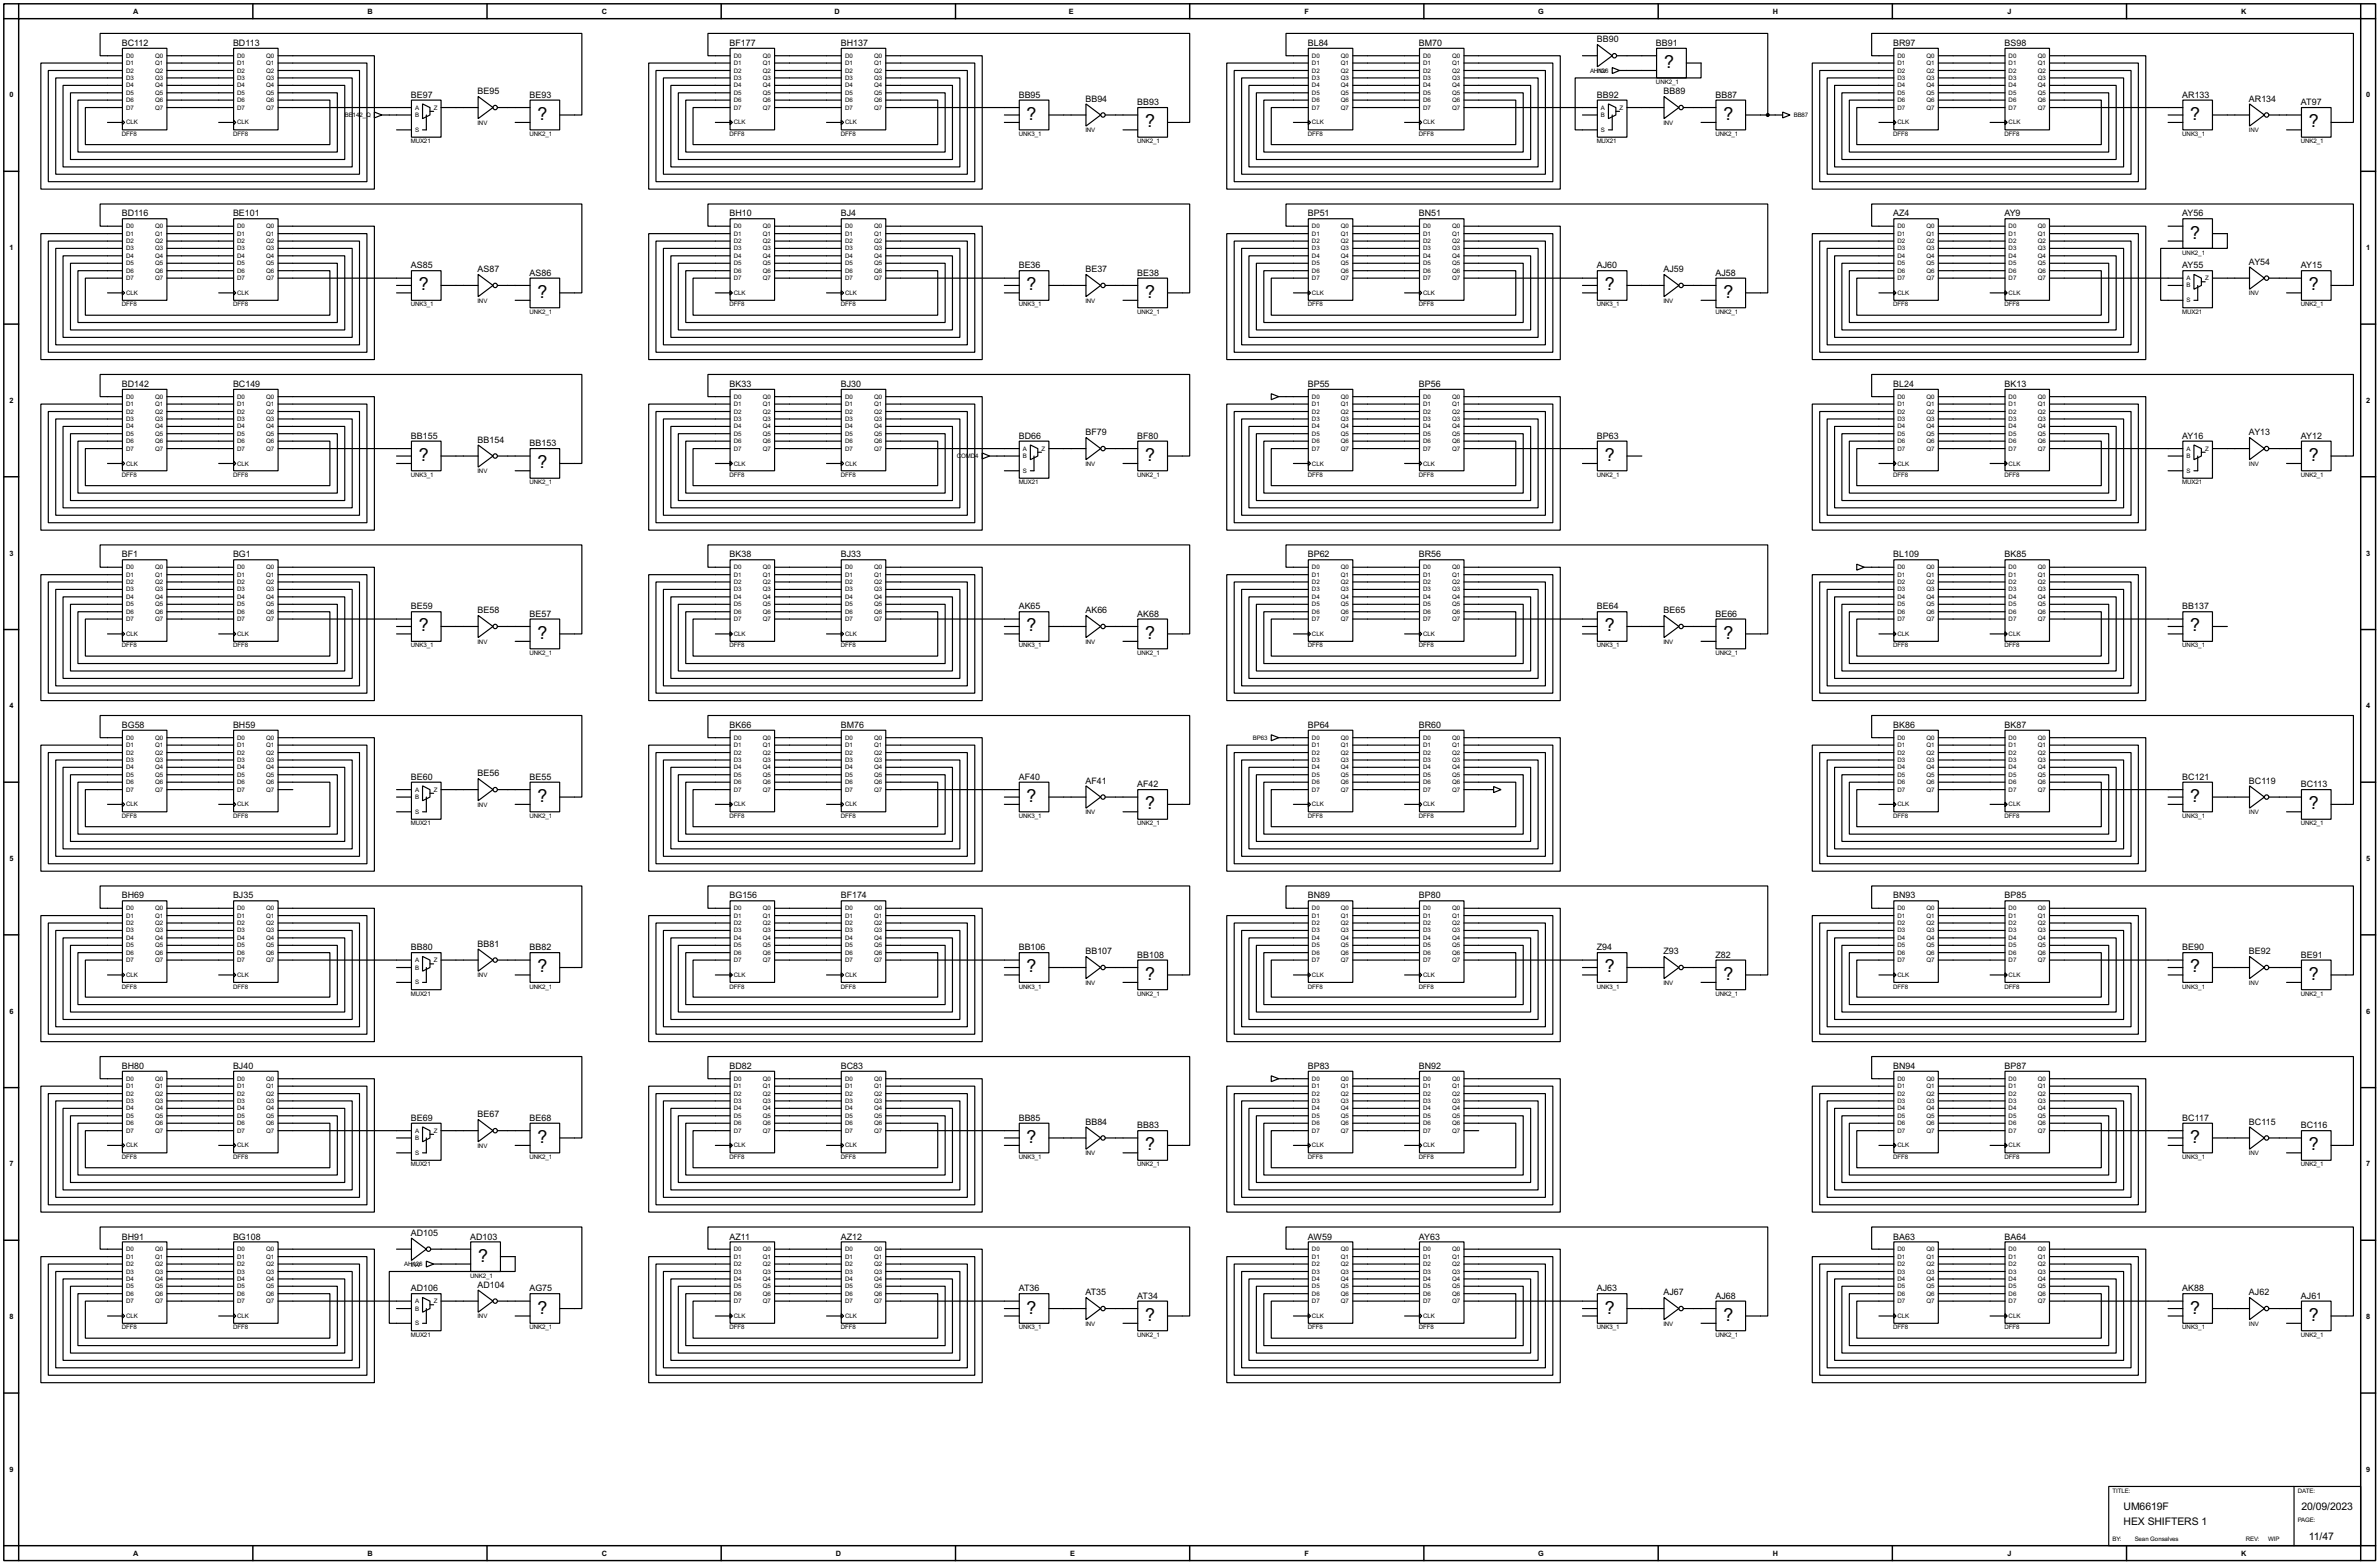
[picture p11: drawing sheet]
<svg xmlns="http://www.w3.org/2000/svg" width="815mm" height="536mm" viewBox="0 0 815 536" stroke-linecap="round" stroke-linejoin="round" font-family="sans-serif">
<defs><g id="words">
<g font-size="6.9">
<text x="570.3" y="23.3">?</text>
<text x="184.2" y="41.1">?</text>
<text x="351.8" y="41.1">?</text>
<text x="590.6" y="41.1">?</text>
<text x="750.6" y="41.1">?</text>
<text x="392.5" y="43.7">?</text>
<text x="791.3" y="43.7">?</text>
<text x="750.6" y="81.8">?</text>
<text x="143.6" y="99.5">?</text>
<text x="351.8" y="99.5">?</text>
<text x="550" y="99.5">?</text>
<text x="791.3" y="99.5">?</text>
<text x="184.2" y="102.1">?</text>
<text x="392.5" y="102.1">?</text>
<text x="590.6" y="102.1">?</text>
<text x="143.6" y="158">?</text>
<text x="184.2" y="160.4">?</text>
<text x="392.5" y="158">?</text>
<text x="550" y="158">?</text>
<text x="791.3" y="158">?</text>
<text x="143.6" y="216.4">?</text>
<text x="184.2" y="218.9">?</text>
<text x="351.8" y="216.4">?</text>
<text x="392.5" y="218.9">?</text>
<text x="550" y="216.4">?</text>
<text x="590.6" y="218.9">?</text>
<text x="750.6" y="216.4">?</text>
<text x="184.2" y="274.8">?</text>
<text x="351.8" y="274.8">?</text>
<text x="750.6" y="274.8">?</text>
<text x="392.5" y="277.3">?</text>
<text x="791.3" y="277.3">?</text>
<text x="184.2" y="333.2">?</text>
<text x="351.8" y="333.2">?</text>
<text x="392.5" y="335.8">?</text>
<text x="550" y="333.2">?</text>
<text x="590.6" y="335.8">?</text>
<text x="750.6" y="333.2">?</text>
<text x="791.3" y="335.8">?</text>
<text x="184.2" y="391.6">?</text>
<text x="351.8" y="391.6">?</text>
<text x="392.5" y="394.2">?</text>
<text x="750.6" y="391.6">?</text>
<text x="791.3" y="394.2">?</text>
<text x="163.9" y="432.3">?</text>
<text x="184.2" y="450.1">?</text>
<text x="351.8" y="450.1">?</text>
<text x="392.5" y="452.6">?</text>
<text x="550" y="450.1">?</text>
<text x="590.6" y="452.6">?</text>
<text x="750.6" y="450.1">?</text>
<text x="791.3" y="452.6">?</text>
</g>
<g font-size="4">
<text x="727.8" y="517.5">UM6619F</text>
<text x="788.7" y="517.5">20/09/2023</text>
<text x="727.8" y="522.5">HEX SHIFTERS 1</text>
<text x="791.3" y="527.6">11/47</text>
</g>
<g font-size="3.4">
<text x="41.8" y="15.7">BC112</text>
<text x="79.9" y="15.7">BD113</text>
<text x="250" y="15.7">BF177</text>
<text x="288.1" y="15.7">BH137</text>
<text x="448.2" y="15.7">BL84</text>
<text x="486.3" y="15.7">BM70</text>
<text x="547.2" y="14.5">BB90</text>
<text x="567.5" y="15.7">BB91</text>
<text x="648.8" y="15.7">BR97</text>
<text x="686.9" y="15.7">BS98</text>
<text x="140.8" y="33.5">BE97</text>
<text x="163.7" y="32.3">BE95</text>
<text x="181.5" y="33.5">BE93</text>
<text x="349.1" y="33.5">BB95</text>
<text x="372" y="34.8">BB94</text>
<text x="547.2" y="33.5">BB92</text>
<text x="570.1" y="32.3">BB89</text>
<text x="587.9" y="33.5">BB87</text>
<text x="747.9" y="33.5">AR133</text>
<text x="770.7" y="34.8">AR134</text>
<text x="389.7" y="36">BB93</text>
<text x="788.5" y="36">AT97</text>
<text x="41.8" y="74.1">BD116</text>
<text x="79.9" y="74.1">BE101</text>
<text x="250" y="74.1">BH10</text>
<text x="288.1" y="74.1">BJ4</text>
<text x="448.2" y="74.1">BP51</text>
<text x="486.3" y="74.1">BN51</text>
<text x="648.8" y="74.1">AZ4</text>
<text x="686.9" y="74.1">AY9</text>
<text x="747.9" y="74.1">AY56</text>
<text x="140.8" y="92">AS85</text>
<text x="163.7" y="93.2">AS87</text>
<text x="181.5" y="94.5">AS86</text>
<text x="349.1" y="92">BE36</text>
<text x="372" y="93.2">BE37</text>
<text x="389.7" y="94.5">BE38</text>
<text x="547.2" y="92">AJ60</text>
<text x="570.1" y="93.2">AJ59</text>
<text x="587.9" y="94.5">AJ58</text>
<text x="747.9" y="92">AY55</text>
<text x="770.7" y="90.7">AY54</text>
<text x="788.5" y="92">AY15</text>
<text x="41.8" y="132.6">BD142</text>
<text x="79.9" y="132.6">BC149</text>
<text x="250" y="132.6">BK33</text>
<text x="288.1" y="132.6">BJ30</text>
<text x="448.2" y="132.6">BP55</text>
<text x="486.3" y="132.6">BP56</text>
<text x="648.8" y="132.6">BL24</text>
<text x="686.9" y="132.6">BK13</text>
<text x="372" y="149.1">BF79</text>
<text x="770.7" y="149.1">AY13</text>
<text x="140.8" y="150.3">BB155</text>
<text x="163.7" y="151.7">BB154</text>
<text x="181.5" y="152.9">BB153</text>
<text x="349.1" y="150.3">BD66</text>
<text x="389.7" y="150.3">BF80</text>
<text x="547.2" y="150.3">BP63</text>
<text x="747.9" y="150.3">AY16</text>
<text x="788.5" y="150.3">AY12</text>
<text x="41.8" y="191">BF1</text>
<text x="79.9" y="191">BG1</text>
<text x="250" y="191">BK38</text>
<text x="288.1" y="191">BJ33</text>
<text x="448.2" y="191">BP62</text>
<text x="486.3" y="191">BR56</text>
<text x="648.8" y="191">BL109</text>
<text x="686.9" y="191">BK85</text>
<text x="140.8" y="208.8">BE59</text>
<text x="349.1" y="208.8">AK65</text>
<text x="547.2" y="208.8">BE64</text>
<text x="747.9" y="208.8">BB137</text>
<text x="163.7" y="210.1">BE58</text>
<text x="181.5" y="211.3">BE57</text>
<text x="372" y="210.1">AK66</text>
<text x="389.7" y="211.3">AK68</text>
<text x="570.1" y="210.1">BE65</text>
<text x="587.9" y="211.3">BE66</text>
<text x="41.8" y="249.4">BG58</text>
<text x="79.9" y="249.4">BH59</text>
<text x="250" y="249.4">BK66</text>
<text x="288.1" y="249.4">BM76</text>
<text x="448.2" y="249.4">BP64</text>
<text x="486.3" y="249.4">BR60</text>
<text x="648.8" y="249.4">BK86</text>
<text x="686.9" y="249.4">BK87</text>
<text x="140.8" y="267.2">BE60</text>
<text x="163.7" y="266">BE56</text>
<text x="181.5" y="267.2">BE55</text>
<text x="349.1" y="267.2">AF40</text>
<text x="372" y="268.5">AF41</text>
<text x="389.7" y="269.8">AF42</text>
<text x="747.9" y="267.2">BC121</text>
<text x="770.7" y="268.5">BC119</text>
<text x="788.5" y="269.8">BC113</text>
<text x="41.8" y="307.9">BH69</text>
<text x="79.9" y="307.9">BJ35</text>
<text x="250" y="307.9">BG156</text>
<text x="288.1" y="307.9">BF174</text>
<text x="448.2" y="307.9">BN89</text>
<text x="486.3" y="307.9">BP80</text>
<text x="648.8" y="307.9">BN93</text>
<text x="686.9" y="307.9">BP85</text>
<text x="140.8" y="325.6">BB80</text>
<text x="163.7" y="324.4">BB81</text>
<text x="181.5" y="325.6">BB82</text>
<text x="349.1" y="325.6">BB106</text>
<text x="372" y="326.9">BB107</text>
<text x="389.7" y="328.2">BB108</text>
<text x="547.2" y="325.6">Z94</text>
<text x="570.1" y="326.9">Z93</text>
<text x="587.9" y="328.2">Z82</text>
<text x="747.9" y="325.6">BE90</text>
<text x="770.7" y="326.9">BE92</text>
<text x="788.5" y="328.2">BE91</text>
<text x="41.8" y="366.3">BH80</text>
<text x="79.9" y="366.3">BJ40</text>
<text x="250" y="366.3">BD82</text>
<text x="288.1" y="366.3">BC83</text>
<text x="448.2" y="366.3">BP83</text>
<text x="486.3" y="366.3">BN92</text>
<text x="648.8" y="366.3">BN94</text>
<text x="686.9" y="366.3">BP87</text>
<text x="163.7" y="382.8">BE67</text>
<text x="140.8" y="384.1">BE69</text>
<text x="181.5" y="384.1">BE68</text>
<text x="349.1" y="384.1">BB85</text>
<text x="372" y="385.3">BB84</text>
<text x="389.7" y="386.6">BB83</text>
<text x="747.9" y="384.1">BC117</text>
<text x="770.7" y="385.3">BC115</text>
<text x="788.5" y="386.6">BC116</text>
<text x="41.8" y="424.7">BH91</text>
<text x="79.9" y="424.7">BG108</text>
<text x="140.8" y="423.4">AD105</text>
<text x="161.1" y="424.7">AD103</text>
<text x="250" y="424.7">AZ11</text>
<text x="288.1" y="424.7">AZ12</text>
<text x="448.2" y="424.7">AW59</text>
<text x="486.3" y="424.7">AY63</text>
<text x="648.8" y="424.7">BA63</text>
<text x="686.9" y="424.7">BA64</text>
<text x="140.8" y="442.5">AD106</text>
<text x="163.7" y="441.2">AD104</text>
<text x="181.5" y="442.5">AG75</text>
<text x="349.1" y="442.5">AT36</text>
<text x="372" y="443.8">AT35</text>
<text x="547.2" y="442.5">AJ63</text>
<text x="570.1" y="443.8">AJ67</text>
<text x="747.9" y="442.5">AK88</text>
<text x="770.7" y="443.8">AJ62</text>
<text x="389.7" y="445">AT34</text>
<text x="587.9" y="445">AJ68</text>
<text x="788.5" y="445">AJ61</text>
</g>
<g font-size="2.8">
<text x="45.7" y="4.7">A</text>
<text x="126" y="4.7">B</text>
<text x="206.2" y="4.7">C</text>
<text x="286" y="4.7">D</text>
<text x="366.3" y="4.7">E</text>
<text x="447.1" y="4.7">F</text>
<text x="527.2" y="4.7">G</text>
<text x="607.5" y="4.7">H</text>
<text x="688" y="4.7">J</text>
<text x="768.1" y="4.7">K</text>
<text x="3.2" y="33.4">0</text>
<text x="810.9" y="33.4">0</text>
<text x="3.2" y="85.7">1</text>
<text x="810.9" y="85.7">1</text>
<text x="3.2" y="138.1">2</text>
<text x="810.9" y="138.1">2</text>
<text x="3.2" y="190.4">3</text>
<text x="810.9" y="190.4">3</text>
<text x="3.2" y="242.7">4</text>
<text x="810.9" y="242.7">4</text>
<text x="3.2" y="295">5</text>
<text x="810.9" y="295">5</text>
<text x="3.2" y="347.4">6</text>
<text x="810.9" y="347.4">6</text>
<text x="3.2" y="399.7">7</text>
<text x="810.9" y="399.7">7</text>
<text x="3.2" y="452">8</text>
<text x="810.9" y="452">8</text>
<text x="3.2" y="504.3">9</text>
<text x="810.9" y="504.3">9</text>
<text x="45.7" y="533">A</text>
<text x="126" y="533">B</text>
<text x="206.2" y="533">C</text>
<text x="286.5" y="533">D</text>
<text x="366.8" y="533">E</text>
<text x="447.1" y="533">F</text>
<text x="527.2" y="533">G</text>
<text x="607.5" y="533">H</text>
<text x="688" y="533">J</text>
<text x="768.1" y="533">K</text>
</g>
<g font-size="2.4">
<text x="43.2" y="19.8">D0</text>
<text x="43.2" y="22.3">D1</text>
<text x="53.2" y="19.8">Q0</text>
<text x="53.2" y="22.3">Q1</text>
<text x="81.3" y="19.8">D0</text>
<text x="81.3" y="22.3">D1</text>
<text x="91.3" y="19.8">Q0</text>
<text x="91.3" y="22.3">Q1</text>
<text x="251.5" y="19.8">D0</text>
<text x="251.5" y="22.3">D1</text>
<text x="261.5" y="19.8">Q0</text>
<text x="261.5" y="22.3">Q1</text>
<text x="289.6" y="19.8">D0</text>
<text x="289.6" y="22.3">D1</text>
<text x="299.6" y="19.8">Q0</text>
<text x="299.6" y="22.3">Q1</text>
<text x="449.6" y="19.8">D0</text>
<text x="449.6" y="22.3">D1</text>
<text x="459.6" y="19.8">Q0</text>
<text x="459.6" y="22.3">Q1</text>
<text x="487.7" y="19.8">D0</text>
<text x="487.7" y="22.3">D1</text>
<text x="497.7" y="19.8">Q0</text>
<text x="497.7" y="22.3">Q1</text>
<text x="650.3" y="19.8">D0</text>
<text x="650.3" y="22.3">D1</text>
<text x="660.2" y="19.8">Q0</text>
<text x="660.2" y="22.3">Q1</text>
<text x="688.4" y="19.8">D0</text>
<text x="688.4" y="22.3">D1</text>
<text x="698.3" y="19.8">Q0</text>
<text x="698.3" y="22.3">Q1</text>
<text x="43.2" y="24.8">D2</text>
<text x="43.2" y="27.4">D3</text>
<text x="43.2" y="30">D4</text>
<text x="53.2" y="24.8">Q2</text>
<text x="53.2" y="27.4">Q3</text>
<text x="53.2" y="30">Q4</text>
<text x="81.3" y="24.8">D2</text>
<text x="81.3" y="27.4">D3</text>
<text x="81.3" y="30">D4</text>
<text x="91.3" y="24.8">Q2</text>
<text x="91.3" y="27.4">Q3</text>
<text x="91.3" y="30">Q4</text>
<text x="251.5" y="24.8">D2</text>
<text x="251.5" y="27.4">D3</text>
<text x="251.5" y="30">D4</text>
<text x="261.5" y="24.8">Q2</text>
<text x="261.5" y="27.4">Q3</text>
<text x="261.5" y="30">Q4</text>
<text x="289.6" y="24.8">D2</text>
<text x="289.6" y="27.4">D3</text>
<text x="289.6" y="30">D4</text>
<text x="299.6" y="24.8">Q2</text>
<text x="299.6" y="27.4">Q3</text>
<text x="299.6" y="30">Q4</text>
<text x="449.6" y="24.8">D2</text>
<text x="449.6" y="27.4">D3</text>
<text x="449.6" y="30">D4</text>
<text x="459.6" y="24.8">Q2</text>
<text x="459.6" y="27.4">Q3</text>
<text x="459.6" y="30">Q4</text>
<text x="487.7" y="24.8">D2</text>
<text x="487.7" y="27.4">D3</text>
<text x="487.7" y="30">D4</text>
<text x="497.7" y="24.8">Q2</text>
<text x="497.7" y="27.4">Q3</text>
<text x="497.7" y="30">Q4</text>
<text x="544.9" y="24.8">AHINV</text>
<text x="547.8" y="24.8">126</text>
<text x="567.5" y="28.8">UNK2_1</text>
<text x="650.3" y="24.8">D2</text>
<text x="650.3" y="27.4">D3</text>
<text x="650.3" y="30">D4</text>
<text x="660.2" y="24.8">Q2</text>
<text x="660.2" y="27.4">Q3</text>
<text x="660.2" y="30">Q4</text>
<text x="688.4" y="24.8">D2</text>
<text x="688.4" y="27.4">D3</text>
<text x="688.4" y="30">D4</text>
<text x="698.3" y="24.8">Q2</text>
<text x="698.3" y="27.4">Q3</text>
<text x="698.3" y="30">Q4</text>
<text x="43.2" y="32.5">D5</text>
<text x="43.2" y="35">D6</text>
<text x="53.2" y="32.5">Q5</text>
<text x="53.2" y="35">Q6</text>
<text x="81.3" y="32.5">D5</text>
<text x="81.3" y="35">D6</text>
<text x="91.3" y="32.5">Q5</text>
<text x="91.3" y="35">Q6</text>
<text x="251.5" y="32.5">D5</text>
<text x="251.5" y="35">D6</text>
<text x="261.5" y="32.5">Q5</text>
<text x="261.5" y="35">Q6</text>
<text x="289.6" y="32.5">D5</text>
<text x="289.6" y="35">D6</text>
<text x="299.6" y="32.5">Q5</text>
<text x="299.6" y="35">Q6</text>
<text x="449.6" y="32.5">D5</text>
<text x="449.6" y="35">D6</text>
<text x="459.6" y="32.5">Q5</text>
<text x="459.6" y="35">Q6</text>
<text x="487.7" y="32.5">D5</text>
<text x="487.7" y="35">D6</text>
<text x="497.7" y="32.5">Q5</text>
<text x="497.7" y="35">Q6</text>
<text x="650.3" y="32.5">D5</text>
<text x="650.3" y="35">D6</text>
<text x="660.2" y="32.5">Q5</text>
<text x="660.2" y="35">Q6</text>
<text x="688.4" y="32.5">D5</text>
<text x="688.4" y="35">D6</text>
<text x="698.3" y="32.5">Q5</text>
<text x="698.3" y="35">Q6</text>
<text x="43.2" y="37.5">D7</text>
<text x="53.2" y="37.5">Q7</text>
<text x="81.3" y="37.5">D7</text>
<text x="91.3" y="37.5">Q7</text>
<text x="118.2" y="40.1">BE</text>
<text x="120.9" y="40.1">142_Q</text>
<text x="142.3" y="37.5">A</text>
<text x="142.3" y="40.1">B</text>
<text x="148.7" y="37.5">Z</text>
<text x="251.5" y="37.5">D7</text>
<text x="261.5" y="37.5">Q7</text>
<text x="289.6" y="37.5">D7</text>
<text x="299.6" y="37.5">Q7</text>
<text x="449.6" y="37.5">D7</text>
<text x="459.6" y="37.5">Q7</text>
<text x="487.7" y="37.5">D7</text>
<text x="497.7" y="37.5">Q7</text>
<text x="548.7" y="37.5">A</text>
<text x="548.7" y="40.1">B</text>
<text x="555.1" y="37.5">Z</text>
<text x="614.7" y="40.1">BB87</text>
<text x="650.3" y="37.5">D7</text>
<text x="660.2" y="37.5">Q7</text>
<text x="688.4" y="37.5">D7</text>
<text x="698.3" y="37.5">Q7</text>
<text x="41.8" y="46.6">DFF8</text>
<text x="43.2" y="42.7">CLK</text>
<text x="79.9" y="46.6">DFF8</text>
<text x="81.3" y="42.7">CLK</text>
<text x="142.3" y="45.2">S</text>
<text x="163.7" y="42.8">INV</text>
<text x="181.5" y="46.6">UNK2_1</text>
<text x="250" y="46.6">DFF8</text>
<text x="251.5" y="42.7">CLK</text>
<text x="288.1" y="46.6">DFF8</text>
<text x="289.6" y="42.7">CLK</text>
<text x="349.1" y="46.6">UNK3_1</text>
<text x="372" y="45.3">INV</text>
<text x="448.2" y="46.6">DFF8</text>
<text x="449.6" y="42.7">CLK</text>
<text x="486.3" y="46.6">DFF8</text>
<text x="487.7" y="42.7">CLK</text>
<text x="548.7" y="45.2">S</text>
<text x="570.1" y="42.8">INV</text>
<text x="587.9" y="46.6">UNK2_1</text>
<text x="648.8" y="46.6">DFF8</text>
<text x="650.3" y="42.7">CLK</text>
<text x="686.9" y="46.6">DFF8</text>
<text x="688.4" y="42.7">CLK</text>
<text x="747.9" y="46.6">UNK3_1</text>
<text x="770.7" y="45.3">INV</text>
<text x="140.8" y="49.1">MUX21</text>
<text x="389.7" y="49.1">UNK2_1</text>
<text x="547.2" y="49.1">MUX21</text>
<text x="788.5" y="49.1">UNK2_1</text>
<text x="43.2" y="78.2">D0</text>
<text x="43.2" y="80.8">D1</text>
<text x="43.2" y="83.3">D2</text>
<text x="53.2" y="78.2">Q0</text>
<text x="53.2" y="80.8">Q1</text>
<text x="53.2" y="83.3">Q2</text>
<text x="81.3" y="78.2">D0</text>
<text x="81.3" y="80.8">D1</text>
<text x="81.3" y="83.3">D2</text>
<text x="91.3" y="78.2">Q0</text>
<text x="91.3" y="80.8">Q1</text>
<text x="91.3" y="83.3">Q2</text>
<text x="251.5" y="78.2">D0</text>
<text x="251.5" y="80.8">D1</text>
<text x="251.5" y="83.3">D2</text>
<text x="261.5" y="78.2">Q0</text>
<text x="261.5" y="80.8">Q1</text>
<text x="261.5" y="83.3">Q2</text>
<text x="289.6" y="78.2">D0</text>
<text x="289.6" y="80.8">D1</text>
<text x="289.6" y="83.3">D2</text>
<text x="299.6" y="78.2">Q0</text>
<text x="299.6" y="80.8">Q1</text>
<text x="299.6" y="83.3">Q2</text>
<text x="449.6" y="78.2">D0</text>
<text x="449.6" y="80.8">D1</text>
<text x="449.6" y="83.3">D2</text>
<text x="459.6" y="78.2">Q0</text>
<text x="459.6" y="80.8">Q1</text>
<text x="459.6" y="83.3">Q2</text>
<text x="487.7" y="78.2">D0</text>
<text x="487.7" y="80.8">D1</text>
<text x="487.7" y="83.3">D2</text>
<text x="497.7" y="78.2">Q0</text>
<text x="497.7" y="80.8">Q1</text>
<text x="497.7" y="83.3">Q2</text>
<text x="650.3" y="78.2">D0</text>
<text x="650.3" y="80.8">D1</text>
<text x="650.3" y="83.3">D2</text>
<text x="660.2" y="78.2">Q0</text>
<text x="660.2" y="80.8">Q1</text>
<text x="660.2" y="83.3">Q2</text>
<text x="688.4" y="78.2">D0</text>
<text x="688.4" y="80.8">D1</text>
<text x="688.4" y="83.3">D2</text>
<text x="698.3" y="78.2">Q0</text>
<text x="698.3" y="80.8">Q1</text>
<text x="698.3" y="83.3">Q2</text>
<text x="43.2" y="85.8">D3</text>
<text x="43.2" y="88.3">D4</text>
<text x="53.2" y="85.8">Q3</text>
<text x="53.2" y="88.3">Q4</text>
<text x="81.3" y="85.8">D3</text>
<text x="81.3" y="88.3">D4</text>
<text x="91.3" y="85.8">Q3</text>
<text x="91.3" y="88.3">Q4</text>
<text x="251.5" y="85.8">D3</text>
<text x="251.5" y="88.3">D4</text>
<text x="261.5" y="85.8">Q3</text>
<text x="261.5" y="88.3">Q4</text>
<text x="289.6" y="85.8">D3</text>
<text x="289.6" y="88.3">D4</text>
<text x="299.6" y="85.8">Q3</text>
<text x="299.6" y="88.3">Q4</text>
<text x="449.6" y="85.8">D3</text>
<text x="449.6" y="88.3">D4</text>
<text x="459.6" y="85.8">Q3</text>
<text x="459.6" y="88.3">Q4</text>
<text x="487.7" y="85.8">D3</text>
<text x="487.7" y="88.3">D4</text>
<text x="497.7" y="85.8">Q3</text>
<text x="497.7" y="88.3">Q4</text>
<text x="650.3" y="85.8">D3</text>
<text x="650.3" y="88.3">D4</text>
<text x="660.2" y="85.8">Q3</text>
<text x="660.2" y="88.3">Q4</text>
<text x="688.4" y="85.8">D3</text>
<text x="688.4" y="88.3">D4</text>
<text x="698.3" y="85.8">Q3</text>
<text x="698.3" y="88.3">Q4</text>
<text x="747.9" y="87.2">UNK2_1</text>
<text x="43.2" y="90.9">D5</text>
<text x="43.2" y="93.5">D6</text>
<text x="43.2" y="96">D7</text>
<text x="53.2" y="90.9">Q5</text>
<text x="53.2" y="93.5">Q6</text>
<text x="53.2" y="96">Q7</text>
<text x="81.3" y="90.9">D5</text>
<text x="81.3" y="93.5">D6</text>
<text x="81.3" y="96">D7</text>
<text x="91.3" y="90.9">Q5</text>
<text x="91.3" y="93.5">Q6</text>
<text x="91.3" y="96">Q7</text>
<text x="251.5" y="90.9">D5</text>
<text x="251.5" y="93.5">D6</text>
<text x="251.5" y="96">D7</text>
<text x="261.5" y="90.9">Q5</text>
<text x="261.5" y="93.5">Q6</text>
<text x="261.5" y="96">Q7</text>
<text x="289.6" y="90.9">D5</text>
<text x="289.6" y="93.5">D6</text>
<text x="289.6" y="96">D7</text>
<text x="299.6" y="90.9">Q5</text>
<text x="299.6" y="93.5">Q6</text>
<text x="299.6" y="96">Q7</text>
<text x="449.6" y="90.9">D5</text>
<text x="449.6" y="93.5">D6</text>
<text x="449.6" y="96">D7</text>
<text x="459.6" y="90.9">Q5</text>
<text x="459.6" y="93.5">Q6</text>
<text x="459.6" y="96">Q7</text>
<text x="487.7" y="90.9">D5</text>
<text x="487.7" y="93.5">D6</text>
<text x="487.7" y="96">D7</text>
<text x="497.7" y="90.9">Q5</text>
<text x="497.7" y="93.5">Q6</text>
<text x="497.7" y="96">Q7</text>
<text x="650.3" y="90.9">D5</text>
<text x="650.3" y="93.5">D6</text>
<text x="650.3" y="96">D7</text>
<text x="660.2" y="90.9">Q5</text>
<text x="660.2" y="93.5">Q6</text>
<text x="660.2" y="96">Q7</text>
<text x="688.4" y="90.9">D5</text>
<text x="688.4" y="93.5">D6</text>
<text x="688.4" y="96">D7</text>
<text x="698.3" y="90.9">Q5</text>
<text x="698.3" y="93.5">Q6</text>
<text x="698.3" y="96">Q7</text>
<text x="749.4" y="96">A</text>
<text x="755.7" y="96">Z</text>
<text x="43.2" y="101">CLK</text>
<text x="81.3" y="101">CLK</text>
<text x="251.5" y="101">CLK</text>
<text x="289.6" y="101">CLK</text>
<text x="449.6" y="101">CLK</text>
<text x="487.7" y="101">CLK</text>
<text x="650.3" y="101">CLK</text>
<text x="688.4" y="101">CLK</text>
<text x="749.4" y="98.5">B</text>
<text x="770.7" y="101.2">INV</text>
<text x="41.8" y="105">DFF8</text>
<text x="79.9" y="105">DFF8</text>
<text x="140.8" y="105">UNK3_1</text>
<text x="163.7" y="103.7">INV</text>
<text x="181.5" y="107.6">UNK2_1</text>
<text x="250" y="105">DFF8</text>
<text x="288.1" y="105">DFF8</text>
<text x="349.1" y="105">UNK3_1</text>
<text x="372" y="103.7">INV</text>
<text x="389.7" y="107.6">UNK2_1</text>
<text x="448.2" y="105">DFF8</text>
<text x="486.3" y="105">DFF8</text>
<text x="547.2" y="105">UNK3_1</text>
<text x="570.1" y="103.7">INV</text>
<text x="587.9" y="107.6">UNK2_1</text>
<text x="648.8" y="105">DFF8</text>
<text x="686.9" y="105">DFF8</text>
<text x="747.9" y="107.6">MUX21</text>
<text x="749.4" y="103.6">S</text>
<text x="788.5" y="105">UNK2_1</text>
<text x="43.2" y="136.6">D0</text>
<text x="53.2" y="136.6">Q0</text>
<text x="81.3" y="136.6">D0</text>
<text x="91.3" y="136.6">Q0</text>
<text x="251.5" y="136.6">D0</text>
<text x="261.5" y="136.6">Q0</text>
<text x="289.6" y="136.6">D0</text>
<text x="299.6" y="136.6">Q0</text>
<text x="449.6" y="136.6">D0</text>
<text x="459.6" y="136.6">Q0</text>
<text x="487.7" y="136.6">D0</text>
<text x="497.7" y="136.6">Q0</text>
<text x="650.3" y="136.6">D0</text>
<text x="660.2" y="136.6">Q0</text>
<text x="688.4" y="136.6">D0</text>
<text x="698.3" y="136.6">Q0</text>
<text x="43.2" y="139.1">D1</text>
<text x="43.2" y="141.7">D2</text>
<text x="53.2" y="139.1">Q1</text>
<text x="53.2" y="141.7">Q2</text>
<text x="81.3" y="139.1">D1</text>
<text x="81.3" y="141.7">D2</text>
<text x="91.3" y="139.1">Q1</text>
<text x="91.3" y="141.7">Q2</text>
<text x="251.5" y="139.1">D1</text>
<text x="251.5" y="141.7">D2</text>
<text x="261.5" y="139.1">Q1</text>
<text x="261.5" y="141.7">Q2</text>
<text x="289.6" y="139.1">D1</text>
<text x="289.6" y="141.7">D2</text>
<text x="299.6" y="139.1">Q1</text>
<text x="299.6" y="141.7">Q2</text>
<text x="449.6" y="139.1">D1</text>
<text x="449.6" y="141.7">D2</text>
<text x="459.6" y="139.1">Q1</text>
<text x="459.6" y="141.7">Q2</text>
<text x="487.7" y="139.1">D1</text>
<text x="487.7" y="141.7">D2</text>
<text x="497.7" y="139.1">Q1</text>
<text x="497.7" y="141.7">Q2</text>
<text x="650.3" y="139.1">D1</text>
<text x="650.3" y="141.7">D2</text>
<text x="660.2" y="139.1">Q1</text>
<text x="660.2" y="141.7">Q2</text>
<text x="688.4" y="139.1">D1</text>
<text x="688.4" y="141.7">D2</text>
<text x="698.3" y="139.1">Q1</text>
<text x="698.3" y="141.7">Q2</text>
<text x="43.2" y="144.3">D3</text>
<text x="43.2" y="146.8">D4</text>
<text x="43.2" y="149.3">D5</text>
<text x="53.2" y="144.3">Q3</text>
<text x="53.2" y="146.8">Q4</text>
<text x="53.2" y="149.3">Q5</text>
<text x="81.3" y="144.3">D3</text>
<text x="81.3" y="146.8">D4</text>
<text x="81.3" y="149.3">D5</text>
<text x="91.3" y="144.3">Q3</text>
<text x="91.3" y="146.8">Q4</text>
<text x="91.3" y="149.3">Q5</text>
<text x="251.5" y="144.3">D3</text>
<text x="251.5" y="146.8">D4</text>
<text x="251.5" y="149.3">D5</text>
<text x="261.5" y="144.3">Q3</text>
<text x="261.5" y="146.8">Q4</text>
<text x="261.5" y="149.3">Q5</text>
<text x="289.6" y="144.3">D3</text>
<text x="289.6" y="146.8">D4</text>
<text x="289.6" y="149.3">D5</text>
<text x="299.6" y="144.3">Q3</text>
<text x="299.6" y="146.8">Q4</text>
<text x="299.6" y="149.3">Q5</text>
<text x="449.6" y="144.3">D3</text>
<text x="449.6" y="146.8">D4</text>
<text x="449.6" y="149.3">D5</text>
<text x="459.6" y="144.3">Q3</text>
<text x="459.6" y="146.8">Q4</text>
<text x="459.6" y="149.3">Q5</text>
<text x="487.7" y="144.3">D3</text>
<text x="487.7" y="146.8">D4</text>
<text x="487.7" y="149.3">D5</text>
<text x="497.7" y="144.3">Q3</text>
<text x="497.7" y="146.8">Q4</text>
<text x="497.7" y="149.3">Q5</text>
<text x="650.3" y="144.3">D3</text>
<text x="650.3" y="146.8">D4</text>
<text x="650.3" y="149.3">D5</text>
<text x="660.2" y="144.3">Q3</text>
<text x="660.2" y="146.8">Q4</text>
<text x="660.2" y="149.3">Q5</text>
<text x="688.4" y="144.3">D3</text>
<text x="688.4" y="146.8">D4</text>
<text x="688.4" y="149.3">D5</text>
<text x="698.3" y="144.3">Q3</text>
<text x="698.3" y="146.8">Q4</text>
<text x="698.3" y="149.3">Q5</text>
<text x="43.2" y="151.8">D6</text>
<text x="43.2" y="154.4">D7</text>
<text x="53.2" y="151.8">Q6</text>
<text x="53.2" y="154.4">Q7</text>
<text x="81.3" y="151.8">D6</text>
<text x="81.3" y="154.4">D7</text>
<text x="91.3" y="151.8">Q6</text>
<text x="91.3" y="154.4">Q7</text>
<text x="251.5" y="151.8">D6</text>
<text x="251.5" y="154.4">D7</text>
<text x="261.5" y="151.8">Q6</text>
<text x="261.5" y="154.4">Q7</text>
<text x="289.6" y="151.8">D6</text>
<text x="289.6" y="154.4">D7</text>
<text x="299.6" y="151.8">Q6</text>
<text x="299.6" y="154.4">Q7</text>
<text x="350.6" y="154.4">A</text>
<text x="356.9" y="154.4">Z</text>
<text x="449.6" y="151.8">D6</text>
<text x="449.6" y="154.4">D7</text>
<text x="459.6" y="151.8">Q6</text>
<text x="459.6" y="154.4">Q7</text>
<text x="487.7" y="151.8">D6</text>
<text x="487.7" y="154.4">D7</text>
<text x="497.7" y="151.8">Q6</text>
<text x="497.7" y="154.4">Q7</text>
<text x="650.3" y="151.8">D6</text>
<text x="650.3" y="154.4">D7</text>
<text x="660.2" y="151.8">Q6</text>
<text x="660.2" y="154.4">Q7</text>
<text x="688.4" y="151.8">D6</text>
<text x="688.4" y="154.4">D7</text>
<text x="698.3" y="151.8">Q6</text>
<text x="698.3" y="154.4">Q7</text>
<text x="749.4" y="154.4">A</text>
<text x="755.7" y="154.4">Z</text>
<text x="43.2" y="159.5">CLK</text>
<text x="81.3" y="159.5">CLK</text>
<text x="251.5" y="159.5">CLK</text>
<text x="289.6" y="159.5">CLK</text>
<text x="327.9" y="157">C</text>
<text x="329.4" y="157">OMD</text>
<text x="334.2" y="157">4</text>
<text x="350.6" y="157">B</text>
<text x="372" y="159.6">INV</text>
<text x="449.6" y="159.5">CLK</text>
<text x="487.7" y="159.5">CLK</text>
<text x="650.3" y="159.5">CLK</text>
<text x="688.4" y="159.5">CLK</text>
<text x="749.4" y="157">B</text>
<text x="770.7" y="159.6">INV</text>
<text x="41.8" y="163.4">DFF8</text>
<text x="79.9" y="163.4">DFF8</text>
<text x="140.8" y="163.4">UNK3_1</text>
<text x="163.7" y="162.2">INV</text>
<text x="181.5" y="165.9">UNK2_1</text>
<text x="250" y="163.4">DFF8</text>
<text x="288.1" y="163.4">DFF8</text>
<text x="349.1" y="165.9">MUX21</text>
<text x="350.6" y="162">S</text>
<text x="389.7" y="163.4">UNK2_1</text>
<text x="448.2" y="163.4">DFF8</text>
<text x="486.3" y="163.4">DFF8</text>
<text x="547.2" y="163.4">UNK2_1</text>
<text x="648.8" y="163.4">DFF8</text>
<text x="686.9" y="163.4">DFF8</text>
<text x="747.9" y="165.9">MUX21</text>
<text x="749.4" y="162">S</text>
<text x="788.5" y="163.4">UNK2_1</text>
<text x="43.2" y="195.1">D0</text>
<text x="43.2" y="197.6">D1</text>
<text x="53.2" y="195.1">Q0</text>
<text x="53.2" y="197.6">Q1</text>
<text x="81.3" y="195.1">D0</text>
<text x="81.3" y="197.6">D1</text>
<text x="91.3" y="195.1">Q0</text>
<text x="91.3" y="197.6">Q1</text>
<text x="251.5" y="195.1">D0</text>
<text x="251.5" y="197.6">D1</text>
<text x="261.5" y="195.1">Q0</text>
<text x="261.5" y="197.6">Q1</text>
<text x="289.6" y="195.1">D0</text>
<text x="289.6" y="197.6">D1</text>
<text x="299.6" y="195.1">Q0</text>
<text x="299.6" y="197.6">Q1</text>
<text x="449.6" y="195.1">D0</text>
<text x="449.6" y="197.6">D1</text>
<text x="459.6" y="195.1">Q0</text>
<text x="459.6" y="197.6">Q1</text>
<text x="487.7" y="195.1">D0</text>
<text x="487.7" y="197.6">D1</text>
<text x="497.7" y="195.1">Q0</text>
<text x="497.7" y="197.6">Q1</text>
<text x="650.3" y="195.1">D0</text>
<text x="650.3" y="197.6">D1</text>
<text x="660.2" y="195.1">Q0</text>
<text x="660.2" y="197.6">Q1</text>
<text x="688.4" y="195.1">D0</text>
<text x="688.4" y="197.6">D1</text>
<text x="698.3" y="195.1">Q0</text>
<text x="698.3" y="197.6">Q1</text>
<text x="43.2" y="200.1">D2</text>
<text x="43.2" y="202.7">D3</text>
<text x="53.2" y="200.1">Q2</text>
<text x="53.2" y="202.7">Q3</text>
<text x="81.3" y="200.1">D2</text>
<text x="81.3" y="202.7">D3</text>
<text x="91.3" y="200.1">Q2</text>
<text x="91.3" y="202.7">Q3</text>
<text x="251.5" y="200.1">D2</text>
<text x="251.5" y="202.7">D3</text>
<text x="261.5" y="200.1">Q2</text>
<text x="261.5" y="202.7">Q3</text>
<text x="289.6" y="200.1">D2</text>
<text x="289.6" y="202.7">D3</text>
<text x="299.6" y="200.1">Q2</text>
<text x="299.6" y="202.7">Q3</text>
<text x="449.6" y="200.1">D2</text>
<text x="449.6" y="202.7">D3</text>
<text x="459.6" y="200.1">Q2</text>
<text x="459.6" y="202.7">Q3</text>
<text x="487.7" y="200.1">D2</text>
<text x="487.7" y="202.7">D3</text>
<text x="497.7" y="200.1">Q2</text>
<text x="497.7" y="202.7">Q3</text>
<text x="650.3" y="200.1">D2</text>
<text x="650.3" y="202.7">D3</text>
<text x="660.2" y="200.1">Q2</text>
<text x="660.2" y="202.7">Q3</text>
<text x="688.4" y="200.1">D2</text>
<text x="688.4" y="202.7">D3</text>
<text x="698.3" y="200.1">Q2</text>
<text x="698.3" y="202.7">Q3</text>
<text x="43.2" y="205.2">D4</text>
<text x="43.2" y="207.8">D5</text>
<text x="53.2" y="205.2">Q4</text>
<text x="53.2" y="207.8">Q5</text>
<text x="81.3" y="205.2">D4</text>
<text x="81.3" y="207.8">D5</text>
<text x="91.3" y="205.2">Q4</text>
<text x="91.3" y="207.8">Q5</text>
<text x="251.5" y="205.2">D4</text>
<text x="251.5" y="207.8">D5</text>
<text x="261.5" y="205.2">Q4</text>
<text x="261.5" y="207.8">Q5</text>
<text x="289.6" y="205.2">D4</text>
<text x="289.6" y="207.8">D5</text>
<text x="299.6" y="205.2">Q4</text>
<text x="299.6" y="207.8">Q5</text>
<text x="449.6" y="205.2">D4</text>
<text x="449.6" y="207.8">D5</text>
<text x="459.6" y="205.2">Q4</text>
<text x="459.6" y="207.8">Q5</text>
<text x="487.7" y="205.2">D4</text>
<text x="487.7" y="207.8">D5</text>
<text x="497.7" y="205.2">Q4</text>
<text x="497.7" y="207.8">Q5</text>
<text x="650.3" y="205.2">D4</text>
<text x="650.3" y="207.8">D5</text>
<text x="660.2" y="205.2">Q4</text>
<text x="660.2" y="207.8">Q5</text>
<text x="688.4" y="205.2">D4</text>
<text x="688.4" y="207.8">D5</text>
<text x="698.3" y="205.2">Q4</text>
<text x="698.3" y="207.8">Q5</text>
<text x="43.2" y="210.3">D6</text>
<text x="43.2" y="212.8">D7</text>
<text x="53.2" y="210.3">Q6</text>
<text x="53.2" y="212.8">Q7</text>
<text x="81.3" y="210.3">D6</text>
<text x="81.3" y="212.8">D7</text>
<text x="91.3" y="210.3">Q6</text>
<text x="91.3" y="212.8">Q7</text>
<text x="251.5" y="210.3">D6</text>
<text x="251.5" y="212.8">D7</text>
<text x="261.5" y="210.3">Q6</text>
<text x="261.5" y="212.8">Q7</text>
<text x="289.6" y="210.3">D6</text>
<text x="289.6" y="212.8">D7</text>
<text x="299.6" y="210.3">Q6</text>
<text x="299.6" y="212.8">Q7</text>
<text x="449.6" y="210.3">D6</text>
<text x="449.6" y="212.8">D7</text>
<text x="459.6" y="210.3">Q6</text>
<text x="459.6" y="212.8">Q7</text>
<text x="487.7" y="210.3">D6</text>
<text x="487.7" y="212.8">D7</text>
<text x="497.7" y="210.3">Q6</text>
<text x="497.7" y="212.8">Q7</text>
<text x="650.3" y="210.3">D6</text>
<text x="650.3" y="212.8">D7</text>
<text x="660.2" y="210.3">Q6</text>
<text x="660.2" y="212.8">Q7</text>
<text x="688.4" y="210.3">D6</text>
<text x="688.4" y="212.8">D7</text>
<text x="698.3" y="210.3">Q6</text>
<text x="698.3" y="212.8">Q7</text>
<text x="41.8" y="221.9">DFF8</text>
<text x="43.2" y="217.9">CLK</text>
<text x="79.9" y="221.9">DFF8</text>
<text x="81.3" y="217.9">CLK</text>
<text x="140.8" y="221.9">UNK3_1</text>
<text x="163.7" y="220.6">INV</text>
<text x="250" y="221.9">DFF8</text>
<text x="251.5" y="217.9">CLK</text>
<text x="288.1" y="221.9">DFF8</text>
<text x="289.6" y="217.9">CLK</text>
<text x="349.1" y="221.9">UNK3_1</text>
<text x="372" y="220.6">INV</text>
<text x="448.2" y="221.9">DFF8</text>
<text x="449.6" y="217.9">CLK</text>
<text x="486.3" y="221.9">DFF8</text>
<text x="487.7" y="217.9">CLK</text>
<text x="547.2" y="221.9">UNK3_1</text>
<text x="570.1" y="220.6">INV</text>
<text x="648.8" y="221.9">DFF8</text>
<text x="650.3" y="217.9">CLK</text>
<text x="686.9" y="221.9">DFF8</text>
<text x="688.4" y="217.9">CLK</text>
<text x="747.9" y="221.9">UNK3_1</text>
<text x="181.5" y="224.4">UNK2_1</text>
<text x="389.7" y="224.4">UNK2_1</text>
<text x="587.9" y="224.4">UNK2_1</text>
<text x="43.2" y="253.5">D0</text>
<text x="43.2" y="256">D1</text>
<text x="53.2" y="253.5">Q0</text>
<text x="53.2" y="256">Q1</text>
<text x="81.3" y="253.5">D0</text>
<text x="81.3" y="256">D1</text>
<text x="91.3" y="253.5">Q0</text>
<text x="91.3" y="256">Q1</text>
<text x="251.5" y="253.5">D0</text>
<text x="251.5" y="256">D1</text>
<text x="261.5" y="253.5">Q0</text>
<text x="261.5" y="256">Q1</text>
<text x="289.6" y="253.5">D0</text>
<text x="289.6" y="256">D1</text>
<text x="299.6" y="253.5">Q0</text>
<text x="299.6" y="256">Q1</text>
<text x="429.4" y="253.5">BP63</text>
<text x="449.6" y="253.5">D0</text>
<text x="449.6" y="256">D1</text>
<text x="459.6" y="253.5">Q0</text>
<text x="459.6" y="256">Q1</text>
<text x="487.7" y="253.5">D0</text>
<text x="487.7" y="256">D1</text>
<text x="497.7" y="253.5">Q0</text>
<text x="497.7" y="256">Q1</text>
<text x="650.3" y="253.5">D0</text>
<text x="650.3" y="256">D1</text>
<text x="660.2" y="253.5">Q0</text>
<text x="660.2" y="256">Q1</text>
<text x="688.4" y="253.5">D0</text>
<text x="688.4" y="256">D1</text>
<text x="698.3" y="253.5">Q0</text>
<text x="698.3" y="256">Q1</text>
<text x="43.2" y="258.6">D2</text>
<text x="43.2" y="261.1">D3</text>
<text x="43.2" y="263.6">D4</text>
<text x="53.2" y="258.6">Q2</text>
<text x="53.2" y="261.1">Q3</text>
<text x="53.2" y="263.6">Q4</text>
<text x="81.3" y="258.6">D2</text>
<text x="81.3" y="261.1">D3</text>
<text x="81.3" y="263.6">D4</text>
<text x="91.3" y="258.6">Q2</text>
<text x="91.3" y="261.1">Q3</text>
<text x="91.3" y="263.6">Q4</text>
<text x="251.5" y="258.6">D2</text>
<text x="251.5" y="261.1">D3</text>
<text x="251.5" y="263.6">D4</text>
<text x="261.5" y="258.6">Q2</text>
<text x="261.5" y="261.1">Q3</text>
<text x="261.5" y="263.6">Q4</text>
<text x="289.6" y="258.6">D2</text>
<text x="289.6" y="261.1">D3</text>
<text x="289.6" y="263.6">D4</text>
<text x="299.6" y="258.6">Q2</text>
<text x="299.6" y="261.1">Q3</text>
<text x="299.6" y="263.6">Q4</text>
<text x="449.6" y="258.6">D2</text>
<text x="449.6" y="261.1">D3</text>
<text x="449.6" y="263.6">D4</text>
<text x="459.6" y="258.6">Q2</text>
<text x="459.6" y="261.1">Q3</text>
<text x="459.6" y="263.6">Q4</text>
<text x="487.7" y="258.6">D2</text>
<text x="487.7" y="261.1">D3</text>
<text x="487.7" y="263.6">D4</text>
<text x="497.7" y="258.6">Q2</text>
<text x="497.7" y="261.1">Q3</text>
<text x="497.7" y="263.6">Q4</text>
<text x="650.3" y="258.6">D2</text>
<text x="650.3" y="261.1">D3</text>
<text x="650.3" y="263.6">D4</text>
<text x="660.2" y="258.6">Q2</text>
<text x="660.2" y="261.1">Q3</text>
<text x="660.2" y="263.6">Q4</text>
<text x="688.4" y="258.6">D2</text>
<text x="688.4" y="261.1">D3</text>
<text x="688.4" y="263.6">D4</text>
<text x="698.3" y="258.6">Q2</text>
<text x="698.3" y="261.1">Q3</text>
<text x="698.3" y="263.6">Q4</text>
<text x="43.2" y="266.2">D5</text>
<text x="43.2" y="268.7">D6</text>
<text x="53.2" y="266.2">Q5</text>
<text x="53.2" y="268.7">Q6</text>
<text x="81.3" y="266.2">D5</text>
<text x="81.3" y="268.7">D6</text>
<text x="91.3" y="266.2">Q5</text>
<text x="91.3" y="268.7">Q6</text>
<text x="251.5" y="266.2">D5</text>
<text x="251.5" y="268.7">D6</text>
<text x="261.5" y="266.2">Q5</text>
<text x="261.5" y="268.7">Q6</text>
<text x="289.6" y="266.2">D5</text>
<text x="289.6" y="268.7">D6</text>
<text x="299.6" y="266.2">Q5</text>
<text x="299.6" y="268.7">Q6</text>
<text x="449.6" y="266.2">D5</text>
<text x="449.6" y="268.7">D6</text>
<text x="459.6" y="266.2">Q5</text>
<text x="459.6" y="268.7">Q6</text>
<text x="487.7" y="266.2">D5</text>
<text x="487.7" y="268.7">D6</text>
<text x="497.7" y="266.2">Q5</text>
<text x="497.7" y="268.7">Q6</text>
<text x="650.3" y="266.2">D5</text>
<text x="650.3" y="268.7">D6</text>
<text x="660.2" y="266.2">Q5</text>
<text x="660.2" y="268.7">Q6</text>
<text x="688.4" y="266.2">D5</text>
<text x="688.4" y="268.7">D6</text>
<text x="698.3" y="266.2">Q5</text>
<text x="698.3" y="268.7">Q6</text>
<text x="43.2" y="271.3">D7</text>
<text x="53.2" y="271.3">Q7</text>
<text x="81.3" y="271.3">D7</text>
<text x="91.3" y="271.3">Q7</text>
<text x="142.3" y="271.3">A</text>
<text x="142.3" y="273.8">B</text>
<text x="148.7" y="271.3">Z</text>
<text x="251.5" y="271.3">D7</text>
<text x="261.5" y="271.3">Q7</text>
<text x="289.6" y="271.3">D7</text>
<text x="299.6" y="271.3">Q7</text>
<text x="449.6" y="271.3">D7</text>
<text x="459.6" y="271.3">Q7</text>
<text x="487.7" y="271.3">D7</text>
<text x="497.7" y="271.3">Q7</text>
<text x="650.3" y="271.3">D7</text>
<text x="660.2" y="271.3">Q7</text>
<text x="688.4" y="271.3">D7</text>
<text x="698.3" y="271.3">Q7</text>
<text x="41.8" y="280.3">DFF8</text>
<text x="43.2" y="276.3">CLK</text>
<text x="79.9" y="280.3">DFF8</text>
<text x="81.3" y="276.3">CLK</text>
<text x="142.3" y="278.9">S</text>
<text x="163.7" y="276.5">INV</text>
<text x="181.5" y="280.3">UNK2_1</text>
<text x="250" y="280.3">DFF8</text>
<text x="251.5" y="276.3">CLK</text>
<text x="288.1" y="280.3">DFF8</text>
<text x="289.6" y="276.3">CLK</text>
<text x="349.1" y="280.3">UNK3_1</text>
<text x="372" y="279">INV</text>
<text x="448.2" y="280.3">DFF8</text>
<text x="449.6" y="276.3">CLK</text>
<text x="486.3" y="280.3">DFF8</text>
<text x="487.7" y="276.3">CLK</text>
<text x="648.8" y="280.3">DFF8</text>
<text x="650.3" y="276.3">CLK</text>
<text x="686.9" y="280.3">DFF8</text>
<text x="688.4" y="276.3">CLK</text>
<text x="747.9" y="280.3">UNK3_1</text>
<text x="770.7" y="279">INV</text>
<text x="140.8" y="282.8">MUX21</text>
<text x="389.7" y="282.8">UNK2_1</text>
<text x="788.5" y="282.8">UNK2_1</text>
<text x="43.2" y="311.9">D0</text>
<text x="53.2" y="311.9">Q0</text>
<text x="81.3" y="311.9">D0</text>
<text x="91.3" y="311.9">Q0</text>
<text x="251.5" y="311.9">D0</text>
<text x="261.5" y="311.9">Q0</text>
<text x="289.6" y="311.9">D0</text>
<text x="299.6" y="311.9">Q0</text>
<text x="449.6" y="311.9">D0</text>
<text x="459.6" y="311.9">Q0</text>
<text x="487.7" y="311.9">D0</text>
<text x="497.7" y="311.9">Q0</text>
<text x="650.3" y="311.9">D0</text>
<text x="660.2" y="311.9">Q0</text>
<text x="688.4" y="311.9">D0</text>
<text x="698.3" y="311.9">Q0</text>
<text x="43.2" y="314.4">D1</text>
<text x="43.2" y="317">D2</text>
<text x="53.2" y="314.4">Q1</text>
<text x="53.2" y="317">Q2</text>
<text x="81.3" y="314.4">D1</text>
<text x="81.3" y="317">D2</text>
<text x="91.3" y="314.4">Q1</text>
<text x="91.3" y="317">Q2</text>
<text x="251.5" y="314.4">D1</text>
<text x="251.5" y="317">D2</text>
<text x="261.5" y="314.4">Q1</text>
<text x="261.5" y="317">Q2</text>
<text x="289.6" y="314.4">D1</text>
<text x="289.6" y="317">D2</text>
<text x="299.6" y="314.4">Q1</text>
<text x="299.6" y="317">Q2</text>
<text x="449.6" y="314.4">D1</text>
<text x="449.6" y="317">D2</text>
<text x="459.6" y="314.4">Q1</text>
<text x="459.6" y="317">Q2</text>
<text x="487.7" y="314.4">D1</text>
<text x="487.7" y="317">D2</text>
<text x="497.7" y="314.4">Q1</text>
<text x="497.7" y="317">Q2</text>
<text x="650.3" y="314.4">D1</text>
<text x="650.3" y="317">D2</text>
<text x="660.2" y="314.4">Q1</text>
<text x="660.2" y="317">Q2</text>
<text x="688.4" y="314.4">D1</text>
<text x="688.4" y="317">D2</text>
<text x="698.3" y="314.4">Q1</text>
<text x="698.3" y="317">Q2</text>
<text x="43.2" y="319.5">D3</text>
<text x="43.2" y="322.1">D4</text>
<text x="53.2" y="319.5">Q3</text>
<text x="53.2" y="322.1">Q4</text>
<text x="81.3" y="319.5">D3</text>
<text x="81.3" y="322.1">D4</text>
<text x="91.3" y="319.5">Q3</text>
<text x="91.3" y="322.1">Q4</text>
<text x="251.5" y="319.5">D3</text>
<text x="251.5" y="322.1">D4</text>
<text x="261.5" y="319.5">Q3</text>
<text x="261.5" y="322.1">Q4</text>
<text x="289.6" y="319.5">D3</text>
<text x="289.6" y="322.1">D4</text>
<text x="299.6" y="319.5">Q3</text>
<text x="299.6" y="322.1">Q4</text>
<text x="449.6" y="319.5">D3</text>
<text x="449.6" y="322.1">D4</text>
<text x="459.6" y="319.5">Q3</text>
<text x="459.6" y="322.1">Q4</text>
<text x="487.7" y="319.5">D3</text>
<text x="487.7" y="322.1">D4</text>
<text x="497.7" y="319.5">Q3</text>
<text x="497.7" y="322.1">Q4</text>
<text x="650.3" y="319.5">D3</text>
<text x="650.3" y="322.1">D4</text>
<text x="660.2" y="319.5">Q3</text>
<text x="660.2" y="322.1">Q4</text>
<text x="688.4" y="319.5">D3</text>
<text x="688.4" y="322.1">D4</text>
<text x="698.3" y="319.5">Q3</text>
<text x="698.3" y="322.1">Q4</text>
<text x="43.2" y="324.6">D5</text>
<text x="43.2" y="327.1">D6</text>
<text x="43.2" y="329.7">D7</text>
<text x="53.2" y="324.6">Q5</text>
<text x="53.2" y="327.1">Q6</text>
<text x="53.2" y="329.7">Q7</text>
<text x="81.3" y="324.6">D5</text>
<text x="81.3" y="327.1">D6</text>
<text x="81.3" y="329.7">D7</text>
<text x="91.3" y="324.6">Q5</text>
<text x="91.3" y="327.1">Q6</text>
<text x="91.3" y="329.7">Q7</text>
<text x="142.3" y="329.7">A</text>
<text x="148.7" y="329.7">Z</text>
<text x="251.5" y="324.6">D5</text>
<text x="251.5" y="327.1">D6</text>
<text x="251.5" y="329.7">D7</text>
<text x="261.5" y="324.6">Q5</text>
<text x="261.5" y="327.1">Q6</text>
<text x="261.5" y="329.7">Q7</text>
<text x="289.6" y="324.6">D5</text>
<text x="289.6" y="327.1">D6</text>
<text x="289.6" y="329.7">D7</text>
<text x="299.6" y="324.6">Q5</text>
<text x="299.6" y="327.1">Q6</text>
<text x="299.6" y="329.7">Q7</text>
<text x="449.6" y="324.6">D5</text>
<text x="449.6" y="327.1">D6</text>
<text x="449.6" y="329.7">D7</text>
<text x="459.6" y="324.6">Q5</text>
<text x="459.6" y="327.1">Q6</text>
<text x="459.6" y="329.7">Q7</text>
<text x="487.7" y="324.6">D5</text>
<text x="487.7" y="327.1">D6</text>
<text x="487.7" y="329.7">D7</text>
<text x="497.7" y="324.6">Q5</text>
<text x="497.7" y="327.1">Q6</text>
<text x="497.7" y="329.7">Q7</text>
<text x="650.3" y="324.6">D5</text>
<text x="650.3" y="327.1">D6</text>
<text x="650.3" y="329.7">D7</text>
<text x="660.2" y="324.6">Q5</text>
<text x="660.2" y="327.1">Q6</text>
<text x="660.2" y="329.7">Q7</text>
<text x="688.4" y="324.6">D5</text>
<text x="688.4" y="327.1">D6</text>
<text x="688.4" y="329.7">D7</text>
<text x="698.3" y="324.6">Q5</text>
<text x="698.3" y="327.1">Q6</text>
<text x="698.3" y="329.7">Q7</text>
<text x="43.2" y="334.8">CLK</text>
<text x="81.3" y="334.8">CLK</text>
<text x="142.3" y="332.2">B</text>
<text x="163.7" y="334.9">INV</text>
<text x="251.5" y="334.8">CLK</text>
<text x="289.6" y="334.8">CLK</text>
<text x="449.6" y="334.8">CLK</text>
<text x="487.7" y="334.8">CLK</text>
<text x="650.3" y="334.8">CLK</text>
<text x="688.4" y="334.8">CLK</text>
<text x="41.8" y="338.7">DFF8</text>
<text x="79.9" y="338.7">DFF8</text>
<text x="140.8" y="341.2">MUX21</text>
<text x="142.3" y="337.3">S</text>
<text x="181.5" y="338.7">UNK2_1</text>
<text x="250" y="338.7">DFF8</text>
<text x="288.1" y="338.7">DFF8</text>
<text x="349.1" y="338.7">UNK3_1</text>
<text x="372" y="337.4">INV</text>
<text x="389.7" y="341.2">UNK2_1</text>
<text x="448.2" y="338.7">DFF8</text>
<text x="486.3" y="338.7">DFF8</text>
<text x="547.2" y="338.7">UNK3_1</text>
<text x="570.1" y="337.4">INV</text>
<text x="587.9" y="341.2">UNK2_1</text>
<text x="648.8" y="338.7">DFF8</text>
<text x="686.9" y="338.7">DFF8</text>
<text x="747.9" y="338.7">UNK3_1</text>
<text x="770.7" y="337.4">INV</text>
<text x="788.5" y="341.2">UNK2_1</text>
<text x="43.2" y="370.3">D0</text>
<text x="53.2" y="370.3">Q0</text>
<text x="81.3" y="370.3">D0</text>
<text x="91.3" y="370.3">Q0</text>
<text x="251.5" y="370.3">D0</text>
<text x="261.5" y="370.3">Q0</text>
<text x="289.6" y="370.3">D0</text>
<text x="299.6" y="370.3">Q0</text>
<text x="449.6" y="370.3">D0</text>
<text x="459.6" y="370.3">Q0</text>
<text x="487.7" y="370.3">D0</text>
<text x="497.7" y="370.3">Q0</text>
<text x="650.3" y="370.3">D0</text>
<text x="660.2" y="370.3">Q0</text>
<text x="688.4" y="370.3">D0</text>
<text x="698.3" y="370.3">Q0</text>
<text x="43.2" y="372.9">D1</text>
<text x="43.2" y="375.4">D2</text>
<text x="43.2" y="377.9">D3</text>
<text x="53.2" y="372.9">Q1</text>
<text x="53.2" y="375.4">Q2</text>
<text x="53.2" y="377.9">Q3</text>
<text x="81.3" y="372.9">D1</text>
<text x="81.3" y="375.4">D2</text>
<text x="81.3" y="377.9">D3</text>
<text x="91.3" y="372.9">Q1</text>
<text x="91.3" y="375.4">Q2</text>
<text x="91.3" y="377.9">Q3</text>
<text x="251.5" y="372.9">D1</text>
<text x="251.5" y="375.4">D2</text>
<text x="251.5" y="377.9">D3</text>
<text x="261.5" y="372.9">Q1</text>
<text x="261.5" y="375.4">Q2</text>
<text x="261.5" y="377.9">Q3</text>
<text x="289.6" y="372.9">D1</text>
<text x="289.6" y="375.4">D2</text>
<text x="289.6" y="377.9">D3</text>
<text x="299.6" y="372.9">Q1</text>
<text x="299.6" y="375.4">Q2</text>
<text x="299.6" y="377.9">Q3</text>
<text x="449.6" y="372.9">D1</text>
<text x="449.6" y="375.4">D2</text>
<text x="449.6" y="377.9">D3</text>
<text x="459.6" y="372.9">Q1</text>
<text x="459.6" y="375.4">Q2</text>
<text x="459.6" y="377.9">Q3</text>
<text x="487.7" y="372.9">D1</text>
<text x="487.7" y="375.4">D2</text>
<text x="487.7" y="377.9">D3</text>
<text x="497.7" y="372.9">Q1</text>
<text x="497.7" y="375.4">Q2</text>
<text x="497.7" y="377.9">Q3</text>
<text x="650.3" y="372.9">D1</text>
<text x="650.3" y="375.4">D2</text>
<text x="650.3" y="377.9">D3</text>
<text x="660.2" y="372.9">Q1</text>
<text x="660.2" y="375.4">Q2</text>
<text x="660.2" y="377.9">Q3</text>
<text x="688.4" y="372.9">D1</text>
<text x="688.4" y="375.4">D2</text>
<text x="688.4" y="377.9">D3</text>
<text x="698.3" y="372.9">Q1</text>
<text x="698.3" y="375.4">Q2</text>
<text x="698.3" y="377.9">Q3</text>
<text x="43.2" y="380.5">D4</text>
<text x="43.2" y="383">D5</text>
<text x="53.2" y="380.5">Q4</text>
<text x="53.2" y="383">Q5</text>
<text x="81.3" y="380.5">D4</text>
<text x="81.3" y="383">D5</text>
<text x="91.3" y="380.5">Q4</text>
<text x="91.3" y="383">Q5</text>
<text x="251.5" y="380.5">D4</text>
<text x="251.5" y="383">D5</text>
<text x="261.5" y="380.5">Q4</text>
<text x="261.5" y="383">Q5</text>
<text x="289.6" y="380.5">D4</text>
<text x="289.6" y="383">D5</text>
<text x="299.6" y="380.5">Q4</text>
<text x="299.6" y="383">Q5</text>
<text x="449.6" y="380.5">D4</text>
<text x="449.6" y="383">D5</text>
<text x="459.6" y="380.5">Q4</text>
<text x="459.6" y="383">Q5</text>
<text x="487.7" y="380.5">D4</text>
<text x="487.7" y="383">D5</text>
<text x="497.7" y="380.5">Q4</text>
<text x="497.7" y="383">Q5</text>
<text x="650.3" y="380.5">D4</text>
<text x="650.3" y="383">D5</text>
<text x="660.2" y="380.5">Q4</text>
<text x="660.2" y="383">Q5</text>
<text x="688.4" y="380.5">D4</text>
<text x="688.4" y="383">D5</text>
<text x="698.3" y="380.5">Q4</text>
<text x="698.3" y="383">Q5</text>
<text x="43.2" y="385.6">D6</text>
<text x="43.2" y="388.1">D7</text>
<text x="53.2" y="385.6">Q6</text>
<text x="53.2" y="388.1">Q7</text>
<text x="81.3" y="385.6">D6</text>
<text x="81.3" y="388.1">D7</text>
<text x="91.3" y="385.6">Q6</text>
<text x="91.3" y="388.1">Q7</text>
<text x="142.3" y="388.1">A</text>
<text x="148.7" y="388.1">Z</text>
<text x="251.5" y="385.6">D6</text>
<text x="251.5" y="388.1">D7</text>
<text x="261.5" y="385.6">Q6</text>
<text x="261.5" y="388.1">Q7</text>
<text x="289.6" y="385.6">D6</text>
<text x="289.6" y="388.1">D7</text>
<text x="299.6" y="385.6">Q6</text>
<text x="299.6" y="388.1">Q7</text>
<text x="449.6" y="385.6">D6</text>
<text x="449.6" y="388.1">D7</text>
<text x="459.6" y="385.6">Q6</text>
<text x="459.6" y="388.1">Q7</text>
<text x="487.7" y="385.6">D6</text>
<text x="487.7" y="388.1">D7</text>
<text x="497.7" y="385.6">Q6</text>
<text x="497.7" y="388.1">Q7</text>
<text x="650.3" y="385.6">D6</text>
<text x="650.3" y="388.1">D7</text>
<text x="660.2" y="385.6">Q6</text>
<text x="660.2" y="388.1">Q7</text>
<text x="688.4" y="385.6">D6</text>
<text x="688.4" y="388.1">D7</text>
<text x="698.3" y="385.6">Q6</text>
<text x="698.3" y="388.1">Q7</text>
<text x="43.2" y="393.2">CLK</text>
<text x="81.3" y="393.2">CLK</text>
<text x="142.3" y="395.7">S</text>
<text x="142.3" y="390.6">B</text>
<text x="163.7" y="393.3">INV</text>
<text x="251.5" y="393.2">CLK</text>
<text x="289.6" y="393.2">CLK</text>
<text x="372" y="395.8">INV</text>
<text x="449.6" y="393.2">CLK</text>
<text x="487.7" y="393.2">CLK</text>
<text x="650.3" y="393.2">CLK</text>
<text x="688.4" y="393.2">CLK</text>
<text x="770.7" y="395.8">INV</text>
<text x="41.8" y="397.1">DFF8</text>
<text x="79.9" y="397.1">DFF8</text>
<text x="140.8" y="399.7">MUX21</text>
<text x="181.5" y="397.1">UNK2_1</text>
<text x="250" y="397.1">DFF8</text>
<text x="288.1" y="397.1">DFF8</text>
<text x="349.1" y="397.1">UNK3_1</text>
<text x="389.7" y="399.7">UNK2_1</text>
<text x="448.2" y="397.1">DFF8</text>
<text x="486.3" y="397.1">DFF8</text>
<text x="648.8" y="397.1">DFF8</text>
<text x="686.9" y="397.1">DFF8</text>
<text x="747.9" y="397.1">UNK3_1</text>
<text x="788.5" y="399.7">UNK2_1</text>
<text x="43.2" y="428.7">D0</text>
<text x="43.2" y="431.3">D1</text>
<text x="53.2" y="428.7">Q0</text>
<text x="53.2" y="431.3">Q1</text>
<text x="81.3" y="428.7">D0</text>
<text x="81.3" y="431.3">D1</text>
<text x="91.3" y="428.7">Q0</text>
<text x="91.3" y="431.3">Q1</text>
<text x="251.5" y="428.7">D0</text>
<text x="251.5" y="431.3">D1</text>
<text x="261.5" y="428.7">Q0</text>
<text x="261.5" y="431.3">Q1</text>
<text x="289.6" y="428.7">D0</text>
<text x="289.6" y="431.3">D1</text>
<text x="299.6" y="428.7">Q0</text>
<text x="299.6" y="431.3">Q1</text>
<text x="449.6" y="428.7">D0</text>
<text x="449.6" y="431.3">D1</text>
<text x="459.6" y="428.7">Q0</text>
<text x="459.6" y="431.3">Q1</text>
<text x="487.7" y="428.7">D0</text>
<text x="487.7" y="431.3">D1</text>
<text x="497.7" y="428.7">Q0</text>
<text x="497.7" y="431.3">Q1</text>
<text x="650.3" y="428.7">D0</text>
<text x="650.3" y="431.3">D1</text>
<text x="660.2" y="428.7">Q0</text>
<text x="660.2" y="431.3">Q1</text>
<text x="688.4" y="428.7">D0</text>
<text x="688.4" y="431.3">D1</text>
<text x="698.3" y="428.7">Q0</text>
<text x="698.3" y="431.3">Q1</text>
<text x="43.2" y="433.8">D2</text>
<text x="43.2" y="436.4">D3</text>
<text x="53.2" y="433.8">Q2</text>
<text x="53.2" y="436.4">Q3</text>
<text x="81.3" y="433.8">D2</text>
<text x="81.3" y="436.4">D3</text>
<text x="91.3" y="433.8">Q2</text>
<text x="91.3" y="436.4">Q3</text>
<text x="138.5" y="433.8">AHINV</text>
<text x="141.4" y="433.8">126</text>
<text x="161.1" y="437.8">UNK2_1</text>
<text x="251.5" y="433.8">D2</text>
<text x="251.5" y="436.4">D3</text>
<text x="261.5" y="433.8">Q2</text>
<text x="261.5" y="436.4">Q3</text>
<text x="289.6" y="433.8">D2</text>
<text x="289.6" y="436.4">D3</text>
<text x="299.6" y="433.8">Q2</text>
<text x="299.6" y="436.4">Q3</text>
<text x="449.6" y="433.8">D2</text>
<text x="449.6" y="436.4">D3</text>
<text x="459.6" y="433.8">Q2</text>
<text x="459.6" y="436.4">Q3</text>
<text x="487.7" y="433.8">D2</text>
<text x="487.7" y="436.4">D3</text>
<text x="497.7" y="433.8">Q2</text>
<text x="497.7" y="436.4">Q3</text>
<text x="650.3" y="433.8">D2</text>
<text x="650.3" y="436.4">D3</text>
<text x="660.2" y="433.8">Q2</text>
<text x="660.2" y="436.4">Q3</text>
<text x="688.4" y="433.8">D2</text>
<text x="688.4" y="436.4">D3</text>
<text x="698.3" y="433.8">Q2</text>
<text x="698.3" y="436.4">Q3</text>
<text x="43.2" y="438.9">D4</text>
<text x="43.2" y="441.4">D5</text>
<text x="43.2" y="444">D6</text>
<text x="53.2" y="438.9">Q4</text>
<text x="53.2" y="441.4">Q5</text>
<text x="53.2" y="444">Q6</text>
<text x="81.3" y="438.9">D4</text>
<text x="81.3" y="441.4">D5</text>
<text x="81.3" y="444">D6</text>
<text x="91.3" y="438.9">Q4</text>
<text x="91.3" y="441.4">Q5</text>
<text x="91.3" y="444">Q6</text>
<text x="251.5" y="438.9">D4</text>
<text x="251.5" y="441.4">D5</text>
<text x="251.5" y="444">D6</text>
<text x="261.5" y="438.9">Q4</text>
<text x="261.5" y="441.4">Q5</text>
<text x="261.5" y="444">Q6</text>
<text x="289.6" y="438.9">D4</text>
<text x="289.6" y="441.4">D5</text>
<text x="289.6" y="444">D6</text>
<text x="299.6" y="438.9">Q4</text>
<text x="299.6" y="441.4">Q5</text>
<text x="299.6" y="444">Q6</text>
<text x="449.6" y="438.9">D4</text>
<text x="449.6" y="441.4">D5</text>
<text x="449.6" y="444">D6</text>
<text x="459.6" y="438.9">Q4</text>
<text x="459.6" y="441.4">Q5</text>
<text x="459.6" y="444">Q6</text>
<text x="487.7" y="438.9">D4</text>
<text x="487.7" y="441.4">D5</text>
<text x="487.7" y="444">D6</text>
<text x="497.7" y="438.9">Q4</text>
<text x="497.7" y="441.4">Q5</text>
<text x="497.7" y="444">Q6</text>
<text x="650.3" y="438.9">D4</text>
<text x="650.3" y="441.4">D5</text>
<text x="650.3" y="444">D6</text>
<text x="660.2" y="438.9">Q4</text>
<text x="660.2" y="441.4">Q5</text>
<text x="660.2" y="444">Q6</text>
<text x="688.4" y="438.9">D4</text>
<text x="688.4" y="441.4">D5</text>
<text x="688.4" y="444">D6</text>
<text x="698.3" y="438.9">Q4</text>
<text x="698.3" y="441.4">Q5</text>
<text x="698.3" y="444">Q6</text>
<text x="43.2" y="446.5">D7</text>
<text x="53.2" y="446.5">Q7</text>
<text x="81.3" y="446.5">D7</text>
<text x="91.3" y="446.5">Q7</text>
<text x="142.3" y="446.5">A</text>
<text x="142.3" y="449.1">B</text>
<text x="148.7" y="446.5">Z</text>
<text x="251.5" y="446.5">D7</text>
<text x="261.5" y="446.5">Q7</text>
<text x="289.6" y="446.5">D7</text>
<text x="299.6" y="446.5">Q7</text>
<text x="449.6" y="446.5">D7</text>
<text x="459.6" y="446.5">Q7</text>
<text x="487.7" y="446.5">D7</text>
<text x="497.7" y="446.5">Q7</text>
<text x="650.3" y="446.5">D7</text>
<text x="660.2" y="446.5">Q7</text>
<text x="688.4" y="446.5">D7</text>
<text x="698.3" y="446.5">Q7</text>
<text x="41.8" y="455.5">DFF8</text>
<text x="43.2" y="451.6">CLK</text>
<text x="79.9" y="455.5">DFF8</text>
<text x="81.3" y="451.6">CLK</text>
<text x="142.3" y="454.1">S</text>
<text x="163.7" y="451.7">INV</text>
<text x="181.5" y="455.5">UNK2_1</text>
<text x="250" y="455.5">DFF8</text>
<text x="251.5" y="451.6">CLK</text>
<text x="288.1" y="455.5">DFF8</text>
<text x="289.6" y="451.6">CLK</text>
<text x="349.1" y="455.5">UNK3_1</text>
<text x="372" y="454.3">INV</text>
<text x="448.2" y="455.5">DFF8</text>
<text x="449.6" y="451.6">CLK</text>
<text x="486.3" y="455.5">DFF8</text>
<text x="487.7" y="451.6">CLK</text>
<text x="547.2" y="455.5">UNK3_1</text>
<text x="570.1" y="454.3">INV</text>
<text x="648.8" y="455.5">DFF8</text>
<text x="650.3" y="451.6">CLK</text>
<text x="686.9" y="455.5">DFF8</text>
<text x="688.4" y="451.6">CLK</text>
<text x="747.9" y="455.5">UNK3_1</text>
<text x="770.7" y="454.3">INV</text>
<text x="140.8" y="458.1">MUX21</text>
<text x="389.7" y="458.1">UNK2_1</text>
<text x="587.9" y="458.1">UNK2_1</text>
<text x="788.5" y="458.1">UNK2_1</text>
<text x="724" y="511.5">TITLE:</text>
<text x="787.5" y="511.5">DATE:</text>
<text x="787.5" y="521.6">PAGE:</text>
<text x="724" y="528">BY:</text>
<text x="731.6" y="528">Sean Gonsalves</text>
<text x="769.7" y="528">REV:</text>
<text x="777.3" y="528">WIP</text>
</g>
</g></defs>
<g fill="none" stroke="#000" stroke-width=".5">
<path d="M1.3 1.3h812.8v533.4h-812.8zM6.4 6.4h802.6v523.2h-802.6zM6.4 1.3v5.1h-5.1M86.7 1.3v5.1M166.9 1.3v5.1M247.2 1.3v5.1M327.5 1.3v5.1M407.7 1.3v5.1M488 1.3v5.1M568.3 1.3v5.1M648.5 1.3v5.1M728.8 1.3v5.1"/>
<path d="M809 1.3v5.1h5.1M1.3 58.7h5.1M809 58.7h5.1M1.3 111.1h5.1M809 111.1h5.1M1.3 163.4h5.1M809 163.4h5.1M1.3 215.7h5.1M809 215.7h5.1M1.3 268h5.1M809 268h5.1M1.3 320.3h5.1"/>
<path d="M809 320.3h5.1M1.3 372.7h5.1M809 372.7h5.1M1.3 425h5.1M809 425h5.1M1.3 477.3h5.1M809 477.3h5.1M1.3 529.6h5.1v5.1M86.7 529.6v5.1M166.9 529.6v5.1M247.2 529.6v5.1M327.5 529.6v5.1"/>
<path d="M407.7 529.6v5.1M488 529.6v5.1M568.3 529.6v5.1M648.5 529.6v5.1M728.8 529.6v5.1M814.1 529.6h-5.1v5.1"/>
</g>
<g fill="none" stroke="#000" stroke-width=".4">
<path d="M42 16.6h15.2v27.9h-15.2zM42 19.1h-7.7v-7.6h165.1v27.9h-7.6M57.2 19.1h22.9M80.1 16.6h15.2v27.9h-15.2zM95.3 19.1h33v45.7h-114.3v-43.2h28M250.2 16.6h15.3v27.9h-15.3zM250.2 19.1h-7.6v-7.6h165.1v30.5h-7.6M265.5 19.1h22.8M288.3 16.6h15.3v27.9h-15.3zM303.6 19.1h33v45.7h-114.3v-43.2h27.9M448.4 16.6h15.2v27.9h-15.2zM448.4 19.1h-7.7v-7.6h165.1v27.9"/>
<path d="M463.6 19.1h22.9M486.5 16.6h15.2v27.9h-15.2zM501.7 19.1h33v45.7h-114.3v-43.2h28M542.3 19.1h5.1M547.4 15.3l5.1 3.8-5.1 3.8zM554 19.1h13.7M567.7 16.6h10.2v10.1h-10.2zM649 16.6h15.3v27.9h-15.3zM649 19.1h-7.6v-7.6h165.1v30.5h-7.6M664.3 19.1h22.8M687.1 16.6h15.3v27.9h-15.3zM702.4 19.1h33v45.7h-114.3v-43.2h27.9"/>
<path d="M57.2 21.6h22.9M57.2 24.2h22.9M57.2 26.7h22.9M57.2 29.3h22.9M57.2 31.8h22.9M57.2 34.3h22.9M57.2 36.9h22.9M95.3 21.6h30.5v40.7h-109.2v-38.1h25.4M95.3 24.2h27.9v35.5h-104.1v-33h22.9M95.3 26.7h25.4v30.5h-99.1v-27.9h20.4M95.3 29.3h22.9v25.4h-94v-22.9h17.8M95.3 31.8h20.3v20.3h-88.9v-17.8h15.3"/>
<path d="M95.3 34.3h17.8v15.3h-83.8v-12.7h12.7M95.3 36.9h45.7M128.3 38.4l2.6 1-2.6 1zM130.9 39.4h10.1M141 34.3h10.2v12.7h-10.2zM144.8 35.6l2.6 1.3v2.5l-2.6 1.3zM146.1 39.4v5.1h-1.3M147.4 38.2h1.2M151.2 36.9h12.7M163.9 33.1l5.1 3.8-5.1 3.8zM170.5 36.9h11.2M181.7 34.3h10.1v10.2h-10.1z"/>
<path d="M265.5 21.6h22.8M265.5 24.2h22.8M265.5 26.7h22.8M265.5 29.3h22.8M265.5 31.8h22.8M265.5 34.3h22.8M265.5 36.9h22.8M303.6 21.6h30.5v40.7h-109.3v-38.1h25.4M303.6 24.2h27.9v35.5h-104.1v-33h22.8M303.6 26.7h25.4v30.5h-99.1v-27.9h20.3M303.6 29.3h22.8v25.4h-93.9v-22.9h17.7M303.6 31.8h20.3v20.3h-88.9v-17.8h15.2"/>
<path d="M303.6 34.3h17.8v15.3h-83.9v-12.7h12.7M303.6 36.9h45.7M344.2 39.4h5.1M349.3 34.3h10.2v10.2h-10.2zM359.5 39.4h12.7M372.2 35.6l5 3.8-5 3.8zM378.8 39.4h11.1M389.9 36.9h10.2v10.1h-10.2zM463.6 21.6h22.9M463.6 24.2h22.9M463.6 26.7h22.9M463.6 29.3h22.9"/>
<path d="M463.6 31.8h22.9M463.6 34.3h22.9M463.6 36.9h22.9M501.7 21.6h30.5v40.7h-109.2v-38.1h25.4M501.7 24.2h27.9v35.5h-104.1v-33h22.9M501.7 26.7h25.4v30.5h-99.1v-27.9h20.4M501.7 29.3h22.9v25.4h-94v-22.9h17.8M501.7 31.8h20.3v20.3h-88.9v-17.8h15.3M501.7 34.3h17.8v15.3h-83.8v-12.7h12.7M501.7 36.9h45.7M542.3 39.4h5.1M547.4 34.3h10.2v12.7h-10.2z"/>
<path d="M551.2 35.6l2.6 1.3v2.5l-2.6 1.3zM552.5 23.2l2.5 1-2.5 1zM552.5 39.4v5.1h-1.3M553.8 38.2h1.2M555 24.2h12.7M557.6 36.9h12.7M570.3 33.1l5.1 3.8-5.1 3.8zM576.9 36.9h11.2M577.9 21.6h5.1v5.1h-43.2v17.8h7.6M588.1 34.3h10.1v10.2h-10.1zM598.2 39.4h12.7M610.9 38.4l2.6 1-2.6 1z"/>
<path d="M664.3 21.6h22.8M664.3 24.2h22.8M664.3 26.7h22.8M664.3 29.3h22.8M664.3 31.8h22.8M664.3 34.3h22.8M664.3 36.9h22.8M702.4 21.6h30.4v40.7h-109.2v-38.1h25.4M702.4 24.2h27.9v35.5h-104.1v-33h22.8M702.4 26.7h25.4v30.5h-99.1v-27.9h20.3M702.4 29.3h22.8v25.4h-94v-22.9h17.8M702.4 31.8h20.3v20.3h-88.9v-17.8h15.2"/>
<path d="M702.4 34.3h17.7v15.3h-83.8v-12.7h12.7M702.4 36.9h45.7M743 39.4h5.1M748.1 34.3h10.1v10.2h-10.1zM758.2 39.4h12.7M770.9 35.6l5.1 3.8-5.1 3.8zM777.5 39.4h11.2M788.7 36.9h10.2v10.1h-10.2zM36.9 42h5.1M42 41.2l.7 .8-.7 .7zM75 42h5.1M80.1 41.2l.7 .8-.7 .7z"/>
<path d="M135.9 44.5h5.1M176.6 42h5.1M245.2 42h5M250.2 41.2l.8 .8-.8 .7zM283.3 42h5M288.3 41.2l.8 .8-.8 .7zM344.2 42h5.1M384.9 44.5h5M443.3 42h5.1M448.4 41.2l.7 .8-.7 .7zM481.4 42h5.1M486.5 41.2l.7 .8-.7 .7z"/>
<path d="M583 42h5.1M643.9 42h5.1M649 41.2l.8 .8-.8 .7zM682 42h5.1M687.1 41.2l.8 .8-.8 .7zM743 42h5.1M783.6 44.5h5.1M42 75h15.2v27.9h-15.2zM42 77.5h-7.7v-7.6h165.1v30.5h-7.6M57.2 77.5h22.9M80.1 75h15.2v27.9h-15.2zM95.3 77.5h33v45.7h-114.3v-43.1h28"/>
<path d="M250.2 75h15.3v27.9h-15.3zM250.2 77.5h-7.6v-7.6h165.1v30.5h-7.6M265.5 77.5h22.8M288.3 75h15.3v27.9h-15.3zM303.6 77.5h33v45.7h-114.3v-43.1h27.9M448.4 75h15.2v27.9h-15.2zM448.4 77.5h-7.7v-7.6h165.1v30.5h-7.6M463.6 77.5h22.9M486.5 75h15.2v27.9h-15.2zM501.7 77.5h33v45.7h-114.3v-43.1h28M649 75h15.3v27.9h-15.3zM649 77.5h-7.6v-7.6h165.1v27.9h-7.6"/>
<path d="M664.3 77.5h22.8M687.1 75h15.3v27.9h-15.3zM702.4 77.5h33v45.7h-114.3v-43.1h27.9M743 77.5h5.1M748.1 75h10.1v10.1h-10.1zM42 99.6l.7 .8-.7 .7zM57.2 80.1h22.9M57.2 82.6h22.9M57.2 85.1h22.9M57.2 87.7h22.9M57.2 90.2h22.9M57.2 92.8h22.9"/>
<path d="M57.2 95.3h22.9M80.1 99.6l.7 .8-.7 .7zM95.3 80.1h30.5v40.6h-109.2v-38.1h25.4M95.3 82.6h27.9v35.6h-104.1v-33.1h22.9M95.3 85.1h25.4v30.5h-99.1v-27.9h20.4M95.3 87.7h22.9v25.4h-94v-22.9h17.8M95.3 90.2h20.3v20.3h-88.9v-17.7h15.3M95.3 92.8h17.8v15.2h-83.8v-12.7h12.7M95.3 95.3h45.7M135.9 97.8h5.1M141 92.8h10.2v10.1h-10.2zM151.2 97.8h12.7"/>
<path d="M163.9 94l5.1 3.8-5.1 3.9zM170.5 97.8h11.2M181.7 95.3h10.1v10.2h-10.1zM250.2 99.6l.8 .8-.8 .7zM265.5 80.1h22.8M265.5 82.6h22.8M265.5 85.1h22.8M265.5 87.7h22.8M265.5 90.2h22.8M265.5 92.8h22.8M265.5 95.3h22.8M288.3 99.6l.8 .8-.8 .7z"/>
<path d="M303.6 80.1h30.5v40.6h-109.3v-38.1h25.4M303.6 82.6h27.9v35.6h-104.1v-33.1h22.8M303.6 85.1h25.4v30.5h-99.1v-27.9h20.3M303.6 87.7h22.8v25.4h-93.9v-22.9h17.7M303.6 90.2h20.3v20.3h-88.9v-17.7h15.2M303.6 92.8h17.8v15.2h-83.9v-12.7h12.7M303.6 95.3h45.7M344.2 97.8h5.1M349.3 92.8h10.2v10.1h-10.2zM359.5 97.8h12.7M372.2 94l5 3.8-5 3.9zM378.8 97.8h11.1"/>
<path d="M389.9 95.3h10.2v10.2h-10.2zM448.4 99.6l.7 .8-.7 .7zM463.6 80.1h22.9M463.6 82.6h22.9M463.6 85.1h22.9M463.6 87.7h22.9M463.6 90.2h22.9M463.6 92.8h22.9M463.6 95.3h22.9M486.5 99.6l.7 .8-.7 .7zM501.7 80.1h30.5v40.6h-109.2v-38.1h25.4M501.7 82.6h27.9v35.6h-104.1v-33.1h22.9"/>
<path d="M501.7 85.1h25.4v30.5h-99.1v-27.9h20.4M501.7 87.7h22.9v25.4h-94v-22.9h17.8M501.7 90.2h20.3v20.3h-88.9v-17.7h15.3M501.7 92.8h17.8v15.2h-83.8v-12.7h12.7M501.7 95.3h45.7M542.3 97.8h5.1M547.4 92.8h10.2v10.1h-10.2zM557.6 97.8h12.7M570.3 94l5.1 3.8-5.1 3.9zM576.9 97.8h11.2M588.1 95.3h10.1v10.2h-10.1zM649 99.6l.8 .8-.8 .7z"/>
<path d="M664.3 80.1h22.8M664.3 82.6h22.8M664.3 85.1h22.8M664.3 87.7h22.8M664.3 90.2h22.8M664.3 92.8h22.8M664.3 95.3h22.8M687.1 99.6l.8 .8-.8 .7zM702.4 80.1h30.4v40.6h-109.2v-38.1h25.4M702.4 82.6h27.9v35.6h-104.1v-33.1h22.8M702.4 85.1h25.4v30.5h-99.1v-27.9h20.3M702.4 87.7h22.8v25.4h-94v-22.9h17.8"/>
<path d="M702.4 90.2h20.3v20.3h-88.9v-17.7h15.2M702.4 92.8h17.7v15.2h-83.8v-12.7h12.7M702.4 95.3h45.7M743 82.6h5.1M743 97.8h5.1M748.1 92.8h10.1v12.7h-10.1zM751.9 94l2.5 1.3v2.5l-2.5 1.3zM753.2 97.8v5.1h-1.3M754.4 96.6h1.3M758.2 80.1h5.1v5h-22.8v17.8h7.6M758.2 95.3h12.7M770.9 91.5l5.1 3.8-5.1 3.8z"/>
<path d="M777.5 95.3h11.2M788.7 92.8h10.2v10.1h-10.2zM36.9 100.4h5.1M75 100.4h5.1M135.9 100.4h5.1M176.6 102.9h5.1M245.2 100.4h5M283.3 100.4h5M344.2 100.4h5.1M384.9 102.9h5M443.3 100.4h5.1M481.4 100.4h5.1"/>
<path d="M542.3 100.4h5.1M583 102.9h5.1M643.9 100.4h5.1M682 100.4h5.1M783.6 100.4h5.1M42 133.4h15.2v27.9h-15.2zM42 135.9h-7.7v-7.6h165.1v30.5h-7.6M57.2 135.9h22.9M57.2 138.5h22.9M80.1 133.4h15.2v27.9h-15.2zM95.3 135.9h33v45.8h-114.3v-43.2h28M95.3 138.5h30.5v40.6h-109.2v-38.1h25.4"/>
<path d="M250.2 133.4h15.3v27.9h-15.3zM250.2 135.9h-7.6v-7.6h165.1v28h-7.6M265.5 135.9h22.8M265.5 138.5h22.8M288.3 133.4h15.3v27.9h-15.3zM303.6 135.9h33v45.8h-114.3v-43.2h27.9M303.6 138.5h30.5v40.6h-109.3v-38.1h25.4M435.7 134.9l2.5 1-2.5 1.1zM438.2 135.9h10.2M448.4 133.4h15.2v27.9h-15.2zM463.6 135.9h22.9M463.6 138.5h22.9"/>
<path d="M486.5 133.4h15.2v27.9h-15.2zM501.7 135.9h33v45.8h-114.3v-43.2h28M501.7 138.5h30.5v40.6h-109.2v-38.1h25.4M649 133.4h15.3v27.9h-15.3zM649 135.9h-7.6v-7.6h165.1v28h-7.6M664.3 135.9h22.8M664.3 138.5h22.8M687.1 133.4h15.3v27.9h-15.3zM702.4 135.9h33v45.8h-114.3v-43.2h27.9M702.4 138.5h30.4v40.6h-109.2v-38.1h25.4M36.9 158.8h5.1M42 158l.7 .8-.7 .8z"/>
<path d="M57.2 141h22.9M57.2 143.6h22.9M57.2 146.1h22.9M57.2 148.6h22.9M57.2 151.2h22.9M57.2 153.7h22.9M75 158.8h5.1M80.1 158l.7 .8-.7 .8zM95.3 141h27.9v35.6h-104.1v-33h22.9M95.3 143.6h25.4v30.4h-99.1v-27.9h20.4M95.3 146.1h22.9v25.4h-94v-22.9h17.8M95.3 148.6h20.3v20.4h-88.9v-17.8h15.3"/>
<path d="M95.3 151.2h17.8v15.2h-83.8v-12.7h12.7M95.3 153.7h45.7M135.9 156.3h5.1M135.9 158.8h5.1M141 151.2h10.2v10.1h-10.2zM151.2 156.3h12.7M163.9 152.5l5.1 3.8-5.1 3.8zM170.5 156.3h11.2M181.7 153.7h10.1v10.2h-10.1zM245.2 158.8h5M250.2 158l.8 .8-.8 .8zM265.5 141h22.8"/>
<path d="M265.5 143.6h22.8M265.5 146.1h22.8M265.5 148.6h22.8M265.5 151.2h22.8M265.5 153.7h22.8M283.3 158.8h5M288.3 158l.8 .8-.8 .8zM303.6 141h27.9v35.6h-104.1v-33h22.8M303.6 143.6h25.4v30.4h-99.1v-27.9h20.3M303.6 146.1h22.8v25.4h-93.9v-22.9h17.7M303.6 148.6h20.3v20.4h-88.9v-17.8h15.2M303.6 151.2h17.8v15.2h-83.9v-12.7h12.7"/>
<path d="M303.6 153.7h45.7M336.6 155.2l2.5 1.1-2.5 1zM339.1 156.3h10.2M349.3 151.2h10.2v12.7h-10.2zM353.1 152.5l2.6 1.2v2.6l-2.6 1.2zM354.4 156.3v5h-1.3M355.7 155h1.2M359.5 153.7h12.7M372.2 149.9l5 3.8-5 3.8zM378.8 153.7h11.1M384.9 158.8h5M389.9 151.2h10.2v10.1h-10.2z"/>
<path d="M443.3 158.8h5.1M448.4 158l.7 .8-.7 .8zM463.6 141h22.9M463.6 143.6h22.9M463.6 146.1h22.9M463.6 148.6h22.9M463.6 151.2h22.9M463.6 153.7h22.9M481.4 158.8h5.1M486.5 158l.7 .8-.7 .8zM501.7 141h27.9v35.6h-104.1v-33h22.9M501.7 143.6h25.4v30.4h-99.1v-27.9h20.4"/>
<path d="M501.7 146.1h22.9v25.4h-94v-22.9h17.8M501.7 148.6h20.3v20.4h-88.9v-17.8h15.3M501.7 151.2h17.8v15.2h-83.8v-12.7h12.7M501.7 153.7h45.7M542.3 158.8h5.1M547.4 151.2h10.2v10.1h-10.2zM557.6 156.3h5.1M643.9 158.8h5.1M649 158l.8 .8-.8 .8zM664.3 141h22.8M664.3 143.6h22.8M664.3 146.1h22.8"/>
<path d="M664.3 148.6h22.8M664.3 151.2h22.8M664.3 153.7h22.8M682 158.8h5.1M687.1 158l.8 .8-.8 .8zM702.4 141h27.9v35.6h-104.1v-33h22.8M702.4 143.6h25.4v30.4h-99.1v-27.9h20.3M702.4 146.1h22.8v25.4h-94v-22.9h17.8M702.4 148.6h20.3v20.4h-88.9v-17.8h15.2M702.4 151.2h17.7v15.2h-83.8v-12.7h12.7M702.4 153.7h45.7M743 156.3h5.1"/>
<path d="M748.1 151.2h10.1v12.7h-10.1zM751.9 152.5l2.5 1.2v2.6l-2.5 1.2zM753.2 156.3v5h-1.3M754.4 155h1.3M758.2 153.7h12.7M770.9 149.9l5.1 3.8-5.1 3.8zM777.5 153.7h11.2M783.6 158.8h5.1M788.7 151.2h10.2v10.1h-10.2zM176.6 161.3h5.1M344.2 161.3h5.1M743 161.3h5.1"/>
<path d="M42 191.8h15.2v28h-15.2zM42 194.4h-7.7v-7.7h165.1v30.5h-7.6M57.2 194.4h22.9M57.2 196.9h22.9M57.2 199.4h22.9M80.1 191.8h15.2v28h-15.2zM95.3 194.4h33v45.7h-114.3v-43.2h28M95.3 196.9h30.5v40.6h-109.2v-38.1h25.4M95.3 199.4h27.9v35.6h-104.1v-33h22.9M250.2 191.8h15.3v28h-15.3zM250.2 194.4h-7.6v-7.7h165.1v30.5h-7.6M265.5 194.4h22.8"/>
<path d="M265.5 196.9h22.8M265.5 199.4h22.8M288.3 191.8h15.3v28h-15.3zM303.6 194.4h33v45.7h-114.3v-43.2h27.9M303.6 196.9h30.5v40.6h-109.3v-38.1h25.4M303.6 199.4h27.9v35.6h-104.1v-33h22.8M448.4 191.8h15.2v28h-15.2zM448.4 194.4h-7.7v-7.7h165.1v30.5h-7.6M463.6 194.4h22.9M463.6 196.9h22.9M463.6 199.4h22.9M486.5 191.8h15.2v28h-15.2z"/>
<path d="M501.7 194.4h33v45.7h-114.3v-43.2h28M501.7 196.9h30.5v40.6h-109.2v-38.1h25.4M501.7 199.4h27.9v35.6h-104.1v-33h22.9M636.3 193.3l2.6 1.1-2.6 1zM638.9 194.4h10.1M649 191.8h15.3v28h-15.3zM664.3 194.4h22.8M664.3 196.9h22.8M664.3 199.4h22.8M687.1 191.8h15.3v28h-15.3zM702.4 194.4h33v45.7h-114.3v-43.2h27.9M702.4 196.9h30.4v40.6h-109.2v-38.1h25.4"/>
<path d="M702.4 199.4h27.9v35.6h-104.1v-33h22.8M36.9 217.2h5.1M42 216.5l.7 .7-.7 .8zM57.2 202h22.9M57.2 204.5h22.9M57.2 207.1h22.9M57.2 209.6h22.9M57.2 212.1h22.9M75 217.2h5.1M80.1 216.5l.7 .7-.7 .8zM95.3 202h25.4v30.5h-99.1v-28h20.4M95.3 204.5h22.9v25.4h-94v-22.8h17.8"/>
<path d="M95.3 207.1h20.3v20.3h-88.9v-17.8h15.3M95.3 209.6h17.8v15.2h-83.8v-12.7h12.7M95.3 212.1h45.7M135.9 214.7h5.1M135.9 217.2h5.1M141 209.6h10.2v10.2h-10.2zM151.2 214.7h12.7M163.9 210.9l5.1 3.8-5.1 3.8zM170.5 214.7h11.2M176.6 219.8h5.1M181.7 212.1h10.1v10.2h-10.1zM245.2 217.2h5"/>
<path d="M250.2 216.5l.8 .7-.8 .8zM265.5 202h22.8M265.5 204.5h22.8M265.5 207.1h22.8M265.5 209.6h22.8M265.5 212.1h22.8M283.3 217.2h5M288.3 216.5l.8 .7-.8 .8zM303.6 202h25.4v30.5h-99.1v-28h20.3M303.6 204.5h22.8v25.4h-93.9v-22.8h17.7M303.6 207.1h20.3v20.3h-88.9v-17.8h15.2M303.6 209.6h17.8v15.2h-83.9v-12.7h12.7"/>
<path d="M303.6 212.1h45.7M344.2 214.7h5.1M344.2 217.2h5.1M349.3 209.6h10.2v10.2h-10.2zM359.5 214.7h12.7M372.2 210.9l5 3.8-5 3.8zM378.8 214.7h11.1M384.9 219.8h5M389.9 212.1h10.2v10.2h-10.2zM443.3 217.2h5.1M448.4 216.5l.7 .7-.7 .8zM463.6 202h22.9"/>
<path d="M463.6 204.5h22.9M463.6 207.1h22.9M463.6 209.6h22.9M463.6 212.1h22.9M481.4 217.2h5.1M486.5 216.5l.7 .7-.7 .8zM501.7 202h25.4v30.5h-99.1v-28h20.4M501.7 204.5h22.9v25.4h-94v-22.8h17.8M501.7 207.1h20.3v20.3h-88.9v-17.8h15.3M501.7 209.6h17.8v15.2h-83.8v-12.7h12.7M501.7 212.1h45.7M542.3 214.7h5.1"/>
<path d="M542.3 217.2h5.1M547.4 209.6h10.2v10.2h-10.2zM557.6 214.7h12.7M570.3 210.9l5.1 3.8-5.1 3.8zM576.9 214.7h11.2M583 219.8h5.1M588.1 212.1h10.1v10.2h-10.1zM643.9 217.2h5.1M649 216.5l.8 .7-.8 .8zM664.3 202h22.8M664.3 204.5h22.8M664.3 207.1h22.8"/>
<path d="M664.3 209.6h22.8M664.3 212.1h22.8M682 217.2h5.1M687.1 216.5l.8 .7-.8 .8zM702.4 202h25.4v30.5h-99.1v-28h20.3M702.4 204.5h22.8v25.4h-94v-22.8h17.8M702.4 207.1h20.3v20.3h-88.9v-17.8h15.2M702.4 209.6h17.7v15.2h-83.8v-12.7h12.7M702.4 212.1h45.7M743 214.7h5.1M743 217.2h5.1M748.1 209.6h10.1v10.2h-10.1z"/>
<path d="M758.2 214.7h5.1M42 250.2h15.2v28h-15.2zM42 252.8h-7.7v-7.6h165.1v27.9h-7.6M57.2 252.8h22.9M57.2 255.3h22.9M57.2 257.9h22.9M80.1 250.2h15.2v28h-15.2zM95.3 252.8h33v45.7h-114.3v-43.2h28M95.3 255.3h30.5v40.7h-109.2v-38.1h25.4M95.3 257.9h27.9v35.5h-104.1v-33h22.9M250.2 250.2h15.3v28h-15.3zM250.2 252.8h-7.6v-7.6h165.1v30.4h-7.6"/>
<path d="M265.5 252.8h22.8M265.5 255.3h22.8M265.5 257.9h22.8M288.3 250.2h15.3v28h-15.3zM303.6 252.8h33v45.7h-114.3v-43.2h27.9M303.6 255.3h30.5v40.7h-109.3v-38.1h25.4M303.6 257.9h27.9v35.5h-104.1v-33h22.8M435.7 251.8l2.5 1-2.5 1zM438.2 252.8h10.2M448.4 250.2h15.2v28h-15.2zM463.6 252.8h22.9M463.6 255.3h22.9"/>
<path d="M463.6 257.9h22.9M486.5 250.2h15.2v28h-15.2zM501.7 252.8h33v45.7h-114.3v-43.2h28M501.7 255.3h30.5v40.7h-109.2v-38.1h25.4M501.7 257.9h27.9v35.5h-104.1v-33h22.9M649 250.2h15.3v28h-15.3zM649 252.8h-7.6v-7.6h165.1v30.4h-7.6M664.3 252.8h22.8M664.3 255.3h22.8M664.3 257.9h22.8M687.1 250.2h15.3v28h-15.3zM702.4 252.8h33v45.7h-114.3v-43.2h27.9"/>
<path d="M702.4 255.3h30.4v40.7h-109.2v-38.1h25.4M702.4 257.9h27.9v35.5h-104.1v-33h22.8M36.9 275.6h5.1M42 274.9l.7 .7-.7 .8zM57.2 260.4h22.9M57.2 262.9h22.9M57.2 265.5h22.9M57.2 268h22.9M57.2 270.6h22.9M75 275.6h5.1M80.1 274.9l.7 .7-.7 .8zM95.3 260.4h25.4v30.5h-99.1v-28h20.4"/>
<path d="M95.3 262.9h22.9v25.4h-94v-22.8h17.8M95.3 265.5h20.3v20.3h-88.9v-17.8h15.3M95.3 268h17.8v15.3h-83.8v-12.7h12.7M95.3 270.6h5.1M135.9 270.6h5.1M135.9 273.1h5.1M135.9 278.2h5.1M141 268h10.2v12.7h-10.2zM144.8 269.3l2.6 1.3v2.5l-2.6 1.3zM146.1 273.1v5.1h-1.3M147.4 271.8h1.2M151.2 270.6h12.7"/>
<path d="M163.9 266.8l5.1 3.8-5.1 3.8zM170.5 270.6h11.2M176.6 275.6h5.1M181.7 268h10.1v10.2h-10.1zM245.2 275.6h5M250.2 274.9l.8 .7-.8 .8zM265.5 260.4h22.8M265.5 262.9h22.8M265.5 265.5h22.8M265.5 268h22.8M265.5 270.6h22.8M283.3 275.6h5"/>
<path d="M288.3 274.9l.8 .7-.8 .8zM303.6 260.4h25.4v30.5h-99.1v-28h20.3M303.6 262.9h22.8v25.4h-93.9v-22.8h17.7M303.6 265.5h20.3v20.3h-88.9v-17.8h15.2M303.6 268h17.8v15.3h-83.9v-12.7h12.7M303.6 270.6h45.7M344.2 273.1h5.1M344.2 275.6h5.1M349.3 268h10.2v10.2h-10.2zM359.5 273.1h12.7M372.2 269.3l5 3.8-5 3.8zM378.8 273.1h11.1"/>
<path d="M384.9 278.2h5M389.9 270.6h10.2v10.1h-10.2zM443.3 275.6h5.1M448.4 274.9l.7 .7-.7 .8zM463.6 260.4h22.9M463.6 262.9h22.9M463.6 265.5h22.9M463.6 268h22.9M463.6 270.6h22.9M481.4 275.6h5.1M486.5 274.9l.7 .7-.7 .8zM501.7 260.4h25.4v30.5h-99.1v-28h20.4"/>
<path d="M501.7 262.9h22.9v25.4h-94v-22.8h17.8M501.7 265.5h20.3v20.3h-88.9v-17.8h15.3M501.7 268h17.8v15.3h-83.8v-12.7h12.7M501.7 270.6h10.2M511.9 269.5l2.5 1.1-2.5 1zM643.9 275.6h5.1M649 274.9l.8 .7-.8 .8zM664.3 260.4h22.8M664.3 262.9h22.8M664.3 265.5h22.8M664.3 268h22.8M664.3 270.6h22.8"/>
<path d="M682 275.6h5.1M687.1 274.9l.8 .7-.8 .8zM702.4 260.4h25.4v30.5h-99.1v-28h20.3M702.4 262.9h22.8v25.4h-94v-22.8h17.8M702.4 265.5h20.3v20.3h-88.9v-17.8h15.2M702.4 268h17.7v15.3h-83.8v-12.7h12.7M702.4 270.6h45.7M743 273.1h5.1M743 275.6h5.1M748.1 268h10.1v10.2h-10.1zM758.2 273.1h12.7M770.9 269.3l5.1 3.8-5.1 3.8z"/>
<path d="M777.5 273.1h11.2M783.6 278.2h5.1M788.7 270.6h10.2v10.1h-10.2zM42 308.7h15.2v27.9h-15.2zM42 311.2h-7.7v-7.6h165.1v27.9h-7.6M57.2 311.2h22.9M57.2 313.7h22.9M57.2 316.3h22.9M57.2 318.8h22.9M80.1 308.7h15.2v27.9h-15.2zM95.3 311.2h33v45.7h-114.3v-43.2h28M95.3 313.7h30.5v40.7h-109.2v-38.1h25.4"/>
<path d="M95.3 316.3h27.9v35.5h-104.1v-33h22.9M95.3 318.8h25.4v30.5h-99.1v-27.9h20.4M250.2 308.7h15.3v27.9h-15.3zM250.2 311.2h-7.6v-7.6h165.1v30.5h-7.6M265.5 311.2h22.8M265.5 313.7h22.8M265.5 316.3h22.8M265.5 318.8h22.8M288.3 308.7h15.3v27.9h-15.3zM303.6 311.2h33v45.7h-114.3v-43.2h27.9M303.6 313.7h30.5v40.7h-109.3v-38.1h25.4M303.6 316.3h27.9v35.5h-104.1v-33h22.8"/>
<path d="M303.6 318.8h25.4v30.5h-99.1v-27.9h20.3M448.4 308.7h15.2v27.9h-15.2zM448.4 311.2h-7.7v-7.6h165.1v30.5h-7.6M463.6 311.2h22.9M463.6 313.7h22.9M463.6 316.3h22.9M463.6 318.8h22.9M486.5 308.7h15.2v27.9h-15.2zM501.7 311.2h33v45.7h-114.3v-43.2h28M501.7 313.7h30.5v40.7h-109.2v-38.1h25.4M501.7 316.3h27.9v35.5h-104.1v-33h22.9M501.7 318.8h25.4v30.5h-99.1v-27.9h20.4"/>
<path d="M649 308.7h15.3v27.9h-15.3zM649 311.2h-7.6v-7.6h165.1v30.5h-7.6M664.3 311.2h22.8M664.3 313.7h22.8M664.3 316.3h22.8M664.3 318.8h22.8M687.1 308.7h15.3v27.9h-15.3zM702.4 311.2h33v45.7h-114.3v-43.2h27.9M702.4 313.7h30.4v40.7h-109.2v-38.1h25.4M702.4 316.3h27.9v35.5h-104.1v-33h22.8M702.4 318.8h25.4v30.5h-99.1v-27.9h20.3M36.9 334.1h5.1"/>
<path d="M42 333.3l.7 .8-.7 .7zM57.2 321.4h22.9M57.2 323.9h22.9M57.2 326.4h22.9M57.2 329h22.9M75 334.1h5.1M80.1 333.3l.7 .8-.7 .7zM95.3 321.4h22.9v25.4h-94v-22.9h17.8M95.3 323.9h20.3v20.3h-88.9v-17.8h15.3M95.3 326.4h17.8v15.3h-83.8v-12.7h12.7M95.3 329h45.7M135.9 331.5h5.1"/>
<path d="M135.9 336.6h5.1M141 326.4h10.2v12.7h-10.2zM144.8 327.7l2.6 1.3v2.5l-2.6 1.3zM146.1 331.5v5.1h-1.3M147.4 330.3h1.2M151.2 329h12.7M163.9 325.2l5.1 3.8-5.1 3.8zM170.5 329h11.2M176.6 334.1h5.1M181.7 326.4h10.1v10.2h-10.1zM245.2 334.1h5M250.2 333.3l.8 .8-.8 .7z"/>
<path d="M265.5 321.4h22.8M265.5 323.9h22.8M265.5 326.4h22.8M265.5 329h22.8M283.3 334.1h5M288.3 333.3l.8 .8-.8 .7zM303.6 321.4h22.8v25.4h-93.9v-22.9h17.7M303.6 323.9h20.3v20.3h-88.9v-17.8h15.2M303.6 326.4h17.8v15.3h-83.9v-12.7h12.7M303.6 329h45.7M344.2 331.5h5.1M344.2 334.1h5.1"/>
<path d="M349.3 326.4h10.2v10.2h-10.2zM359.5 331.5h12.7M372.2 327.7l5 3.8-5 3.8zM378.8 331.5h11.1M384.9 336.6h5M389.9 329h10.2v10.1h-10.2zM443.3 334.1h5.1M448.4 333.3l.7 .8-.7 .7zM463.6 321.4h22.9M463.6 323.9h22.9M463.6 326.4h22.9M463.6 329h22.9"/>
<path d="M481.4 334.1h5.1M486.5 333.3l.7 .8-.7 .7zM501.7 321.4h22.9v25.4h-94v-22.9h17.8M501.7 323.9h20.3v20.3h-88.9v-17.8h15.3M501.7 326.4h17.8v15.3h-83.8v-12.7h12.7M501.7 329h45.7M542.3 331.5h5.1M542.3 334.1h5.1M547.4 326.4h10.2v10.2h-10.2zM557.6 331.5h12.7M570.3 327.7l5.1 3.8-5.1 3.8zM576.9 331.5h11.2"/>
<path d="M583 336.6h5.1M588.1 329h10.1v10.1h-10.1zM643.9 334.1h5.1M649 333.3l.8 .8-.8 .7zM664.3 321.4h22.8M664.3 323.9h22.8M664.3 326.4h22.8M664.3 329h22.8M682 334.1h5.1M687.1 333.3l.8 .8-.8 .7zM702.4 321.4h22.8v25.4h-94v-22.9h17.8M702.4 323.9h20.3v20.3h-88.9v-17.8h15.2"/>
<path d="M702.4 326.4h17.7v15.3h-83.8v-12.7h12.7M702.4 329h45.7M743 331.5h5.1M743 334.1h5.1M748.1 326.4h10.1v10.2h-10.1zM758.2 331.5h12.7M770.9 327.7l5.1 3.8-5.1 3.8zM777.5 331.5h11.2M783.6 336.6h5.1M788.7 329h10.2v10.1h-10.2zM42 367.1h15.2v27.9h-15.2zM42 369.6h-7.7v-7.6h165.1v27.9h-7.6"/>
<path d="M57.2 369.6h22.9M57.2 372.2h22.9M57.2 374.7h22.9M57.2 377.2h22.9M57.2 379.8h22.9M80.1 367.1h15.2v27.9h-15.2zM95.3 369.6h33v45.7h-114.3v-43.1h28M95.3 372.2h30.5v40.6h-109.2v-38.1h25.4M95.3 374.7h27.9v35.6h-104.1v-33.1h22.9M95.3 377.2h25.4v30.5h-99.1v-27.9h20.4M95.3 379.8h22.9v25.4h-94v-22.9h17.8M250.2 367.1h15.3v27.9h-15.3z"/>
<path d="M250.2 369.6h-7.6v-7.6h165.1v30.5h-7.6M265.5 369.6h22.8M265.5 372.2h22.8M265.5 374.7h22.8M265.5 377.2h22.8M265.5 379.8h22.8M288.3 367.1h15.3v27.9h-15.3zM303.6 369.6h33v45.7h-114.3v-43.1h27.9M303.6 372.2h30.5v40.6h-109.3v-38.1h25.4M303.6 374.7h27.9v35.6h-104.1v-33.1h22.8M303.6 377.2h25.4v30.5h-99.1v-27.9h20.3M303.6 379.8h22.8v25.4h-93.9v-22.9h17.7"/>
<path d="M435.7 368.6l2.5 1-2.5 1zM438.2 369.6h10.2M448.4 367.1h15.2v27.9h-15.2zM463.6 369.6h22.9M463.6 372.2h22.9M463.6 374.7h22.9M463.6 377.2h22.9M463.6 379.8h22.9M486.5 367.1h15.2v27.9h-15.2zM501.7 369.6h33v45.7h-114.3v-43.1h28M501.7 372.2h30.5v40.6h-109.2v-38.1h25.4M501.7 374.7h27.9v35.6h-104.1v-33.1h22.9"/>
<path d="M501.7 377.2h25.4v30.5h-99.1v-27.9h20.4M501.7 379.8h22.9v25.4h-94v-22.9h17.8M649 367.1h15.3v27.9h-15.3zM649 369.6h-7.6v-7.6h165.1v30.5h-7.6M664.3 369.6h22.8M664.3 372.2h22.8M664.3 374.7h22.8M664.3 377.2h22.8M664.3 379.8h22.8M687.1 367.1h15.3v27.9h-15.3zM702.4 369.6h33v45.7h-114.3v-43.1h27.9M702.4 372.2h30.4v40.6h-109.2v-38.1h25.4"/>
<path d="M702.4 374.7h27.9v35.6h-104.1v-33.1h22.8M702.4 377.2h25.4v30.5h-99.1v-27.9h20.3M702.4 379.8h22.8v25.4h-94v-22.9h17.8M36.9 392.5h5.1M42 391.7l.7 .8-.7 .7zM57.2 382.3h22.9M57.2 384.9h22.9M57.2 387.4h22.9M75 392.5h5.1M80.1 391.7l.7 .8-.7 .7zM95.3 382.3h20.3v20.3h-88.9v-17.7h15.3M95.3 384.9h17.8v15.2h-83.8v-12.7h12.7"/>
<path d="M95.3 387.4h45.7M135.9 389.9h5.1M135.9 395h5.1M141 384.9h10.2v12.7h-10.2zM144.8 386.1l2.6 1.3v2.5l-2.6 1.3zM146.1 389.9v5.1h-1.3M147.4 388.7h1.2M151.2 387.4h12.7M163.9 383.6l5.1 3.8-5.1 3.8zM170.5 387.4h11.2M176.6 392.5h5.1M181.7 384.9h10.1v10.1h-10.1z"/>
<path d="M245.2 392.5h5M250.2 391.7l.8 .8-.8 .7zM265.5 382.3h22.8M265.5 384.9h22.8M265.5 387.4h22.8M283.3 392.5h5M288.3 391.7l.8 .8-.8 .7zM303.6 382.3h20.3v20.3h-88.9v-17.7h15.2M303.6 384.9h17.8v15.2h-83.9v-12.7h12.7M303.6 387.4h45.7M344.2 389.9h5.1M344.2 392.5h5.1"/>
<path d="M349.3 384.9h10.2v10.1h-10.2zM359.5 389.9h12.7M372.2 386.1l5 3.8-5 3.9zM378.8 389.9h11.1M384.9 395h5M389.9 387.4h10.2v10.2h-10.2zM443.3 392.5h5.1M448.4 391.7l.7 .8-.7 .7zM463.6 382.3h22.9M463.6 384.9h22.9M463.6 387.4h22.9M481.4 392.5h5.1"/>
<path d="M486.5 391.7l.7 .8-.7 .7zM501.7 382.3h20.3v20.3h-88.9v-17.7h15.3M501.7 384.9h17.8v15.2h-83.8v-12.7h12.7M501.7 387.4h5.1M643.9 392.5h5.1M649 391.7l.8 .8-.8 .7zM664.3 382.3h22.8M664.3 384.9h22.8M664.3 387.4h22.8M682 392.5h5.1M687.1 391.7l.8 .8-.8 .7zM702.4 382.3h20.3v20.3h-88.9v-17.7h15.2"/>
<path d="M702.4 384.9h17.7v15.2h-83.8v-12.7h12.7M702.4 387.4h45.7M743 389.9h5.1M743 392.5h5.1M748.1 384.9h10.1v10.1h-10.1zM758.2 389.9h12.7M770.9 386.1l5.1 3.8-5.1 3.9zM777.5 389.9h11.2M783.6 395h5.1M788.7 387.4h10.2v10.2h-10.2zM42 425.5h15.2v27.9h-15.2zM42 428h-7.7v-7.6h165.1v28h-7.6"/>
<path d="M57.2 428h22.9M57.2 430.6h22.9M57.2 433.1h22.9M57.2 435.7h22.9M57.2 438.2h22.9M80.1 425.5h15.2v27.9h-15.2zM95.3 428h33v45.8h-114.3v-43.2h28M95.3 430.6h30.5v40.6h-109.2v-38.1h25.4M95.3 433.1h27.9v35.6h-104.1v-33h22.9M95.3 435.7h25.4v30.4h-99.1v-27.9h20.4M95.3 438.2h22.9v25.4h-94v-22.9h17.8M135.9 428h5.1"/>
<path d="M141 424.2l5.1 3.8-5.1 3.9zM146.1 432.1l2.5 1-2.5 1zM147.6 428h13.7M148.6 433.1h12.7M161.3 425.5h10.2v10.2h-10.2zM171.5 430.6h5.1v5.1h-43.2v17.7h7.6M250.2 425.5h15.3v27.9h-15.3zM250.2 428h-7.6v-7.6h165.1v30.5h-7.6M265.5 428h22.8M265.5 430.6h22.8M265.5 433.1h22.8M265.5 435.7h22.8"/>
<path d="M265.5 438.2h22.8M288.3 425.5h15.3v27.9h-15.3zM303.6 428h33v45.8h-114.3v-43.2h27.9M303.6 430.6h30.5v40.6h-109.3v-38.1h25.4M303.6 433.1h27.9v35.6h-104.1v-33h22.8M303.6 435.7h25.4v30.4h-99.1v-27.9h20.3M303.6 438.2h22.8v25.4h-93.9v-22.9h17.7M448.4 425.5h15.2v27.9h-15.2zM448.4 428h-7.7v-7.6h165.1v30.5h-7.6M463.6 428h22.9M463.6 430.6h22.9M463.6 433.1h22.9"/>
<path d="M463.6 435.7h22.9M463.6 438.2h22.9M486.5 425.5h15.2v27.9h-15.2zM501.7 428h33v45.8h-114.3v-43.2h28M501.7 430.6h30.5v40.6h-109.2v-38.1h25.4M501.7 433.1h27.9v35.6h-104.1v-33h22.9M501.7 435.7h25.4v30.4h-99.1v-27.9h20.4M501.7 438.2h22.9v25.4h-94v-22.9h17.8M649 425.5h15.3v27.9h-15.3zM649 428h-7.6v-7.6h165.1v30.5h-7.6M664.3 428h22.8M664.3 430.6h22.8"/>
<path d="M664.3 433.1h22.8M664.3 435.7h22.8M664.3 438.2h22.8M687.1 425.5h15.3v27.9h-15.3zM702.4 428h33v45.8h-114.3v-43.2h27.9M702.4 430.6h30.4v40.6h-109.2v-38.1h25.4M702.4 433.1h27.9v35.6h-104.1v-33h22.8M702.4 435.7h25.4v30.4h-99.1v-27.9h20.3M702.4 438.2h22.8v25.4h-94v-22.9h17.8M36.9 450.9h5.1M42 450.1l.7 .8-.7 .8zM57.2 440.7h22.9"/>
<path d="M57.2 443.3h22.9M57.2 445.8h22.9M75 450.9h5.1M80.1 450.1l.7 .8-.7 .8zM95.3 440.7h20.3v20.4h-88.9v-17.8h15.3M95.3 443.3h17.8v15.2h-83.8v-12.7h12.7M95.3 445.8h45.7M135.9 448.4h5.1M141 443.3h10.2v12.7h-10.2zM144.8 444.6l2.6 1.2v2.6l-2.6 1.2zM146.1 448.4v5h-1.3M147.4 447.1h1.2"/>
<path d="M151.2 445.8h12.7M163.9 442l5.1 3.8-5.1 3.8zM170.5 445.8h11.2M176.6 450.9h5.1M181.7 443.3h10.1v10.1h-10.1zM245.2 450.9h5M250.2 450.1l.8 .8-.8 .8zM265.5 440.7h22.8M265.5 443.3h22.8M265.5 445.8h22.8M283.3 450.9h5M288.3 450.1l.8 .8-.8 .8z"/>
<path d="M303.6 440.7h20.3v20.4h-88.9v-17.8h15.2M303.6 443.3h17.8v15.2h-83.9v-12.7h12.7M303.6 445.8h45.7M344.2 448.4h5.1M344.2 450.9h5.1M349.3 443.3h10.2v10.1h-10.2zM359.5 448.4h12.7M372.2 444.6l5 3.8-5 3.8zM378.8 448.4h11.1M384.9 453.4h5M389.9 445.8h10.2v10.2h-10.2zM443.3 450.9h5.1"/>
<path d="M448.4 450.1l.7 .8-.7 .8zM463.6 440.7h22.9M463.6 443.3h22.9M463.6 445.8h22.9M481.4 450.9h5.1M486.5 450.1l.7 .8-.7 .8zM501.7 440.7h20.3v20.4h-88.9v-17.8h15.3M501.7 443.3h17.8v15.2h-83.8v-12.7h12.7M501.7 445.8h45.7M542.3 448.4h5.1M542.3 450.9h5.1M547.4 443.3h10.2v10.1h-10.2z"/>
<path d="M557.6 448.4h12.7M570.3 444.6l5.1 3.8-5.1 3.8zM576.9 448.4h11.2M583 453.4h5.1M588.1 445.8h10.1v10.2h-10.1zM643.9 450.9h5.1M649 450.1l.8 .8-.8 .8zM664.3 440.7h22.8M664.3 443.3h22.8M664.3 445.8h22.8M682 450.9h5.1M687.1 450.1l.8 .8-.8 .8z"/>
<path d="M702.4 440.7h20.3v20.4h-88.9v-17.8h15.2M702.4 443.3h17.7v15.2h-83.8v-12.7h12.7M702.4 445.8h45.7M743 448.4h5.1M743 450.9h5.1M748.1 443.3h10.1v10.1h-10.1zM758.2 448.4h12.7M770.9 444.6l5.1 3.8-5.1 3.8zM777.5 448.4h11.2M783.6 453.4h5.1M788.7 445.8h10.2v10.2h-10.2zM722.7 509.3h86.3v20.3h-86.3z"/>
<path d="M786.2 509.3v20.3"/>
<circle cx="553.2" cy="19.1" r=".75"/>
<circle cx="169.7" cy="36.9" r=".75"/>
<circle cx="378" cy="39.4" r=".75"/>
<circle cx="576.1" cy="36.9" r=".75"/>
<circle cx="776.7" cy="39.4" r=".75"/>
<circle cx="169.7" cy="97.8" r=".75"/>
<circle cx="378" cy="97.8" r=".75"/>
<circle cx="576.1" cy="97.8" r=".75"/>
<circle cx="776.7" cy="95.3" r=".75"/>
<circle cx="169.7" cy="156.3" r=".75"/>
<circle cx="378" cy="153.7" r=".75"/>
<circle cx="776.7" cy="153.7" r=".75"/>
<circle cx="169.7" cy="214.7" r=".75"/>
<circle cx="378" cy="214.7" r=".75"/>
<circle cx="576.1" cy="214.7" r=".75"/>
<circle cx="169.7" cy="270.6" r=".75"/>
<circle cx="378" cy="273.1" r=".75"/>
<circle cx="776.7" cy="273.1" r=".75"/>
<circle cx="169.7" cy="329" r=".75"/>
<circle cx="378" cy="331.5" r=".75"/>
<circle cx="576.1" cy="331.5" r=".75"/>
<circle cx="776.7" cy="331.5" r=".75"/>
<circle cx="169.7" cy="387.4" r=".75"/>
<circle cx="378" cy="389.9" r=".75"/>
<circle cx="776.7" cy="389.9" r=".75"/>
<circle cx="146.8" cy="428" r=".75"/>
<circle cx="169.7" cy="445.8" r=".75"/>
<circle cx="378" cy="448.4" r=".75"/>
<circle cx="576.1" cy="448.4" r=".75"/>
<circle cx="776.7" cy="448.4" r=".75"/>
</g>
<circle cx="605.8" cy="39.4" r=".5" fill="#000" stroke="#000" stroke-width=".4"/>
<use href="#words"/>
</svg>
